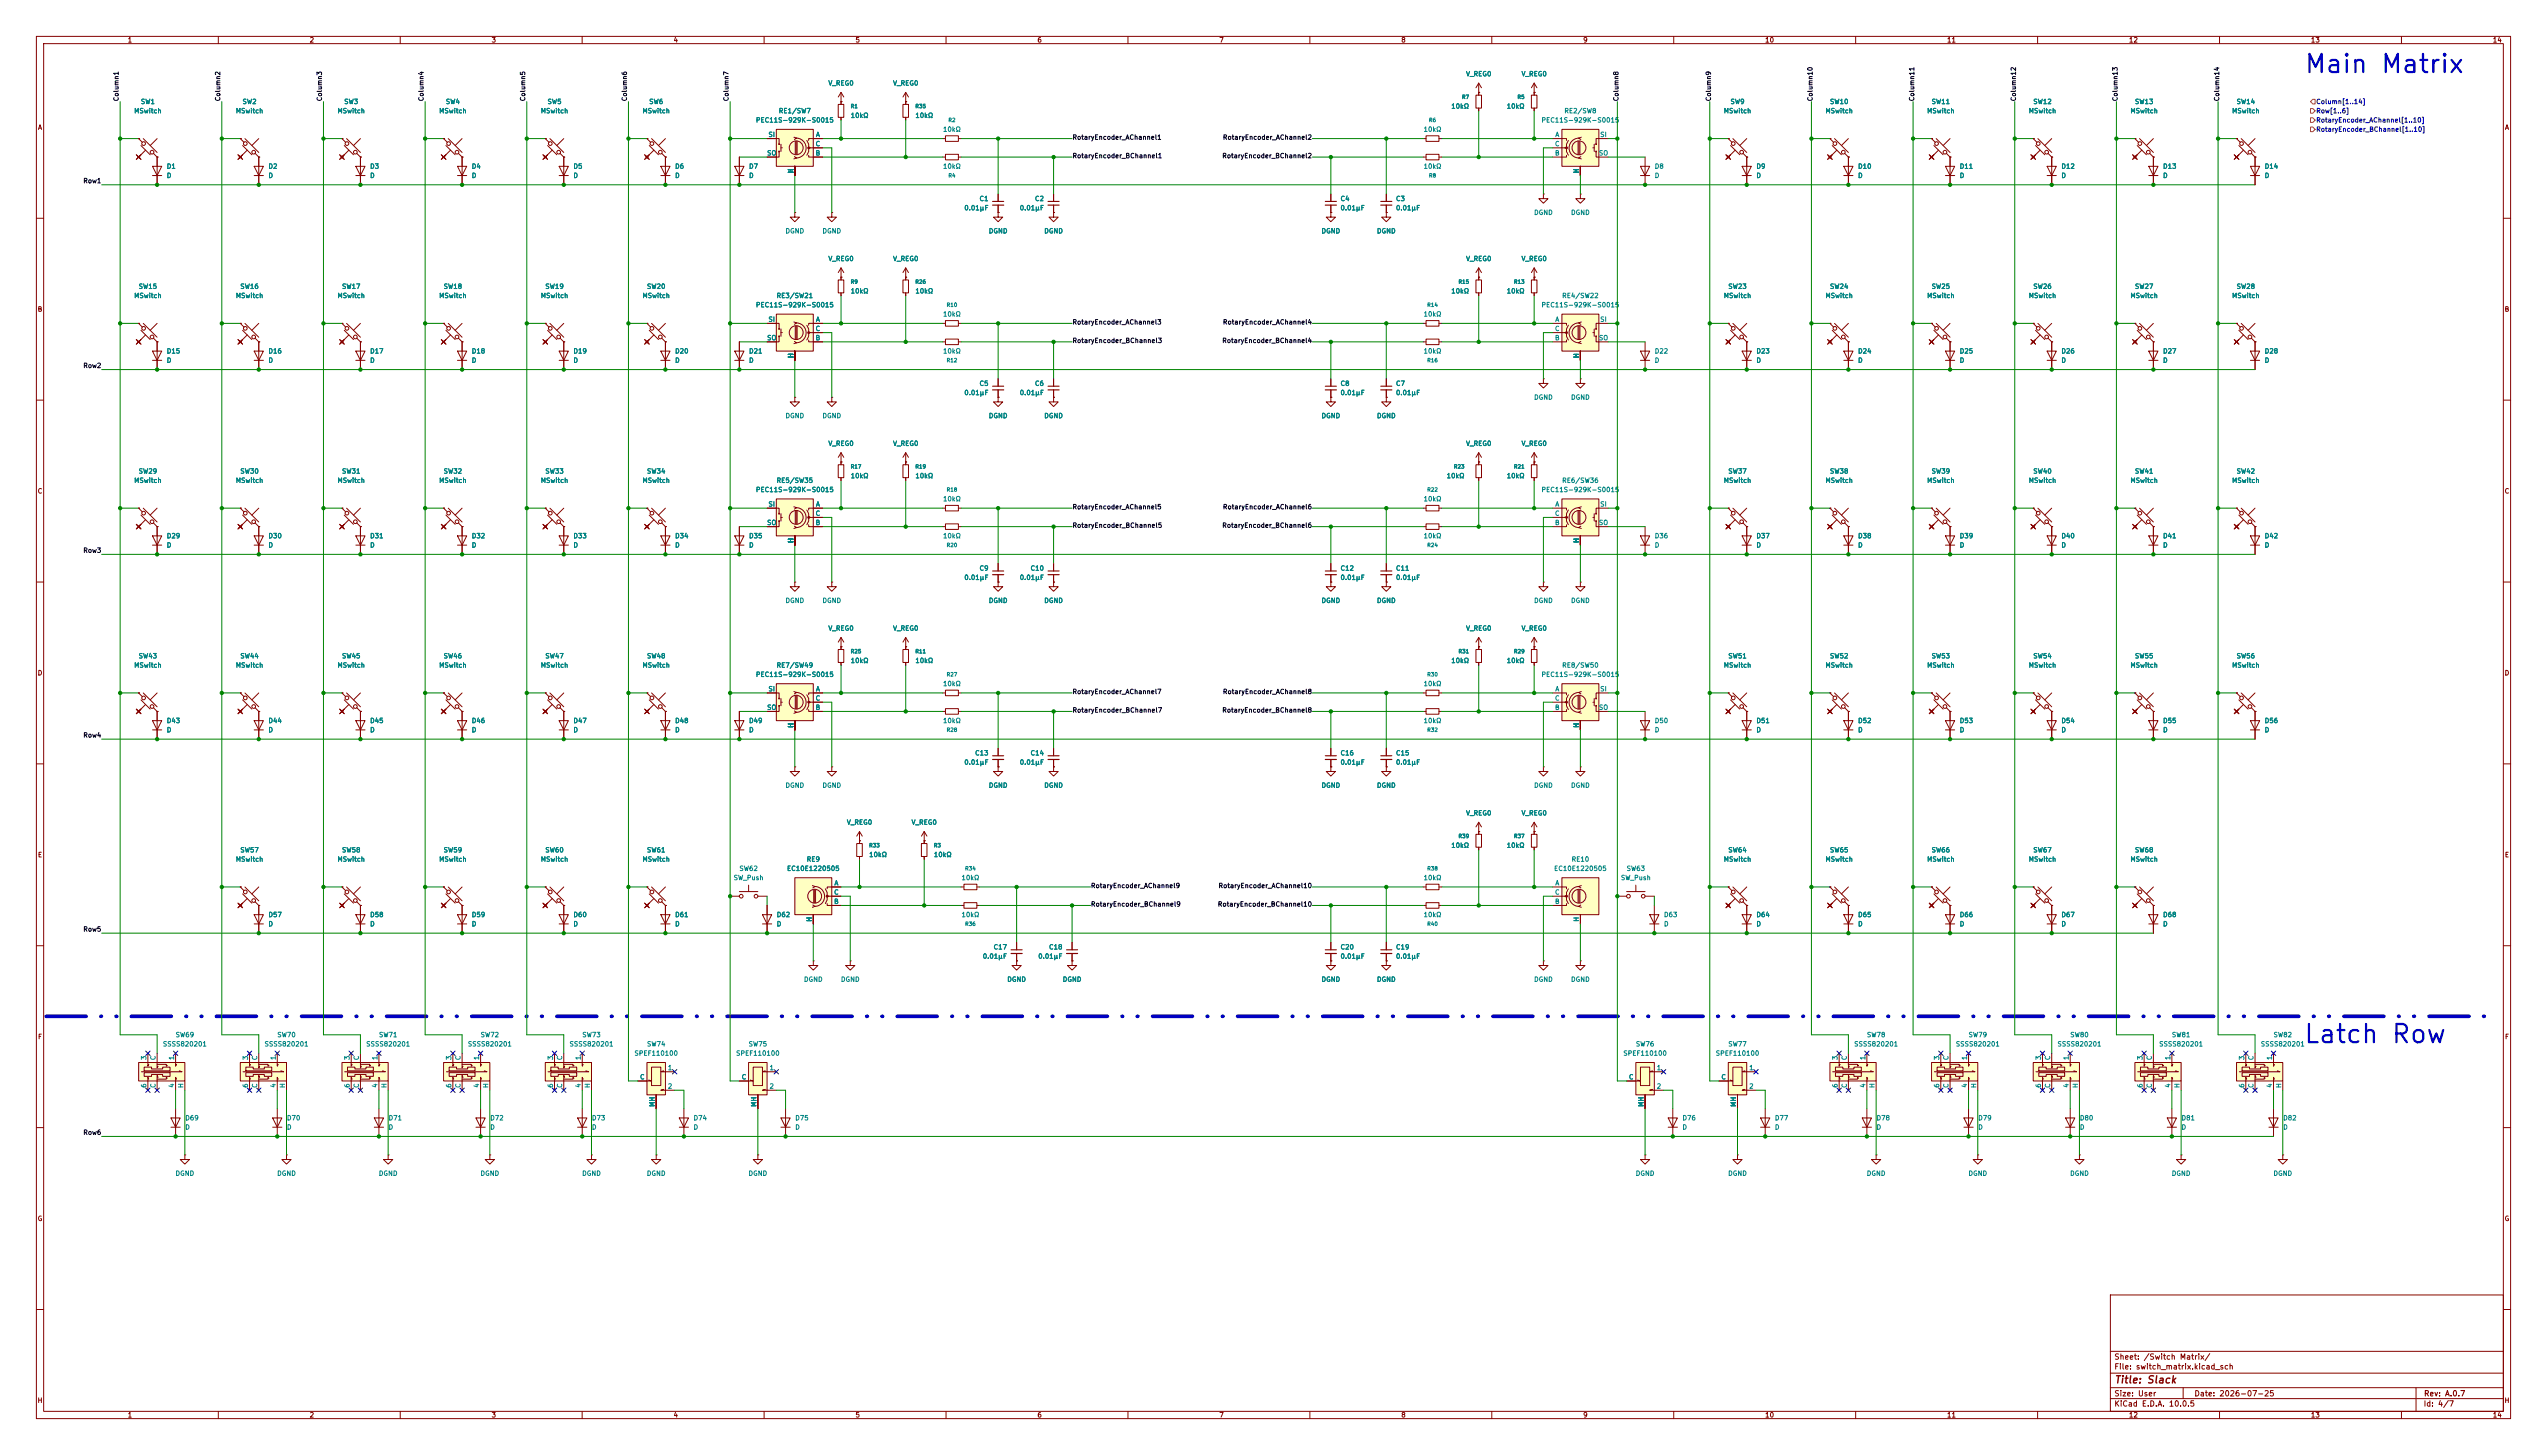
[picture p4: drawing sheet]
<svg xmlns="http://www.w3.org/2000/svg" width="700mm" height="400mm" viewBox="0 0 700 400" stroke-linecap="round" stroke-linejoin="round" font-family="sans-serif">
<defs><g id="words">
<g font-size="5" fill="#0000c2">
<text x="633" y="21.3">Main Matrix</text>
<text x="632.9" y="288">Latch Row</text>
</g>
<text font-size="2" fill="#840000" x="581" y="380.8">Title: Slack</text>
<g font-size="1.5" fill="#840000">
<text x="581" y="376.8">File: switch_matrix.kicad_sch</text>
<text x="581" y="374.1">Sheet: /Switch Matrix/</text>
<text x="581" y="387">KiCad E.D.A. 10.0.5</text>
<text x="581" y="384.2">Size: User</text>
<text x="603" y="384.2">Date: 2026-07-25</text>
<text x="666" y="387">Id: 4/7</text>
<text x="666" y="384.2">Rev: A.0.7</text>
</g>
<g font-size="1.3" fill="#840000">
<text x="35" y="12">1</text>
<text x="85" y="12">2</text>
<text x="135" y="12">3</text>
<text x="185" y="12">4</text>
<text x="235" y="12">5</text>
<text x="285" y="12">6</text>
<text x="335" y="12">7</text>
<text x="385" y="12">8</text>
<text x="435" y="12">9</text>
<text x="485" y="12">10</text>
<text x="535" y="12">11</text>
<text x="585" y="12">12</text>
<text x="635" y="12">13</text>
<text x="685" y="12">14</text>
<text x="10.3" y="36">A</text>
<text x="688.3" y="36">A</text>
<text x="10.2" y="86">B</text>
<text x="688.2" y="86">B</text>
<text x="10.2" y="136">C</text>
<text x="688.2" y="136">C</text>
<text x="10.2" y="186">D</text>
<text x="688.2" y="186">D</text>
<text x="10.3" y="236">E</text>
<text x="688.3" y="236">E</text>
<text x="10.3" y="286">F</text>
<text x="688.3" y="286">F</text>
<text x="10.2" y="336">G</text>
<text x="688.2" y="336">G</text>
<text x="10.2" y="386">H</text>
<text x="35" y="390">1</text>
<text x="85" y="390">2</text>
<text x="135" y="390">3</text>
<text x="185" y="390">4</text>
<text x="235" y="390">5</text>
<text x="285" y="390">6</text>
<text x="335" y="390">7</text>
<text x="385" y="390">8</text>
<text x="435" y="390">9</text>
<text x="485" y="390">10</text>
<text x="535" y="390">11</text>
<text x="585" y="390">12</text>
<text x="635" y="390">13</text>
<text x="685" y="390">14</text>
<text x="688.2" y="386">H</text>
</g>
<g font-size="1.3" fill="#008484">
<text x="227.5" y="23.8">V_REG0</text>
<text x="245.3" y="23.8">V_REG0</text>
<text x="402.8" y="21.3">V_REG0</text>
<text x="418" y="21.3">V_REG0</text>
<text x="38.6" y="28.9">SW1</text>
<text x="66.5" y="28.9">SW2</text>
<text x="94.5" y="28.9">SW3</text>
<text x="122.4" y="28.9">SW4</text>
<text x="150.3" y="28.9">SW5</text>
<text x="178.3" y="28.9">SW6</text>
<text x="475.5" y="28.9">SW9</text>
<text x="502.8" y="28.9">SW10</text>
<text x="530.7" y="28.9">SW11</text>
<text x="558.7" y="28.9">SW12</text>
<text x="586.6" y="28.9">SW13</text>
<text x="614.6" y="28.9">SW14</text>
<text x="36.7" y="31.4">MSwitch</text>
<text x="64.7" y="31.4">MSwitch</text>
<text x="92.6" y="31.4">MSwitch</text>
<text x="120.6" y="31.4">MSwitch</text>
<text x="148.5" y="31.4">MSwitch</text>
<text x="176.4" y="31.4">MSwitch</text>
<text x="207.6" y="34">PEC11S-929K-S0015</text>
<text x="213.9" y="31.4">RE1/SW7</text>
<text x="233.7" y="32.7">10kΩ</text>
<text x="251.4" y="32.7">10kΩ</text>
<text x="398.7" y="30.2">10kΩ</text>
<text x="414" y="30.2">10kΩ</text>
<text x="423.5" y="34">PEC11S-929K-S0015</text>
<text x="429.8" y="31.4">RE2/SW8</text>
<text x="473.6" y="31.4">MSwitch</text>
<text x="501.6" y="31.4">MSwitch</text>
<text x="529.5" y="31.4">MSwitch</text>
<text x="557.4" y="31.4">MSwitch</text>
<text x="585.4" y="31.4">MSwitch</text>
<text x="613.3" y="31.4">MSwitch</text>
<text x="211.1" y="38">SI</text>
<text x="224" y="40.5">C</text>
<text x="224.1" y="38">A</text>
<text x="259" y="36.5">10kΩ</text>
<text x="391.1" y="36.5">10kΩ</text>
<text x="427.2" y="40.5">C</text>
<text x="427.3" y="38">A</text>
<text x="439.7" y="38">SI</text>
<text x="45.7" y="46.7">D1</text>
<text x="73.6" y="46.7">D2</text>
<text x="101.6" y="46.7">D3</text>
<text x="129.5" y="46.7">D4</text>
<text x="157.5" y="46.7">D5</text>
<text x="185.4" y="46.7">D6</text>
<text x="205.7" y="46.7">D7</text>
<text x="210.7" y="43">SO</text>
<text x="218.3" y="47.8" transform="rotate(-90 218.3 47.8)">H</text>
<text x="224" y="43">B</text>
<text x="259" y="46.7">10kΩ</text>
<text x="391.1" y="46.7">10kΩ</text>
<text x="427.2" y="43">B</text>
<text x="434.2" y="47.8" transform="rotate(-90 434.2 47.8)">H</text>
<text x="439.3" y="43">SO</text>
<text x="454.6" y="46.7">D8</text>
<text x="482.6" y="46.7">D9</text>
<text x="510.5" y="46.7">D10</text>
<text x="538.5" y="46.7">D11</text>
<text x="566.4" y="46.7">D12</text>
<text x="594.3" y="46.7">D13</text>
<text x="622.3" y="46.7">D14</text>
<text x="45.7" y="49.2">D</text>
<text x="73.6" y="49.2">D</text>
<text x="101.6" y="49.2">D</text>
<text x="129.5" y="49.2">D</text>
<text x="157.5" y="49.2">D</text>
<text x="185.4" y="49.2">D</text>
<text x="205.7" y="49.2">D</text>
<text x="454.6" y="49.2">D</text>
<text x="482.6" y="49.2">D</text>
<text x="510.5" y="49.2">D</text>
<text x="538.5" y="49.2">D</text>
<text x="566.4" y="49.2">D</text>
<text x="594.3" y="49.2">D</text>
<text x="622.3" y="49.2">D</text>
<text x="264.9" y="58.1">0.01μF</text>
<text x="269.1" y="55.6">C1</text>
<text x="280.1" y="58.1">0.01μF</text>
<text x="284.3" y="55.6">C2</text>
<text x="368.3" y="55.6">C4</text>
<text x="368.3" y="58.1">0.01μF</text>
<text x="383.5" y="55.6">C3</text>
<text x="383.5" y="58.1">0.01μF</text>
<text x="421.5" y="59.4">DGND</text>
<text x="431.6" y="59.4">DGND</text>
<text x="215.7" y="64.5">DGND</text>
<text x="225.9" y="64.5">DGND</text>
<text x="271.6" y="64.5">DGND</text>
<text x="286.9" y="64.5">DGND</text>
<text x="363.1" y="64.5">DGND</text>
<text x="378.3" y="64.5">DGND</text>
<text x="227.5" y="72.1">V_REG0</text>
<text x="245.3" y="72.1">V_REG0</text>
<text x="402.8" y="72.1">V_REG0</text>
<text x="418" y="72.1">V_REG0</text>
<text x="36.7" y="82.2">MSwitch</text>
<text x="38" y="79.7">SW15</text>
<text x="64.7" y="82.2">MSwitch</text>
<text x="65.9" y="79.7">SW16</text>
<text x="92.6" y="82.2">MSwitch</text>
<text x="93.9" y="79.7">SW17</text>
<text x="120.6" y="82.2">MSwitch</text>
<text x="121.8" y="79.7">SW18</text>
<text x="148.5" y="82.2">MSwitch</text>
<text x="149.7" y="79.7">SW19</text>
<text x="176.4" y="82.2">MSwitch</text>
<text x="177.7" y="79.7">SW20</text>
<text x="213.3" y="82.2">RE3/SW21</text>
<text x="233.7" y="81">10kΩ</text>
<text x="251.4" y="81">10kΩ</text>
<text x="398.7" y="81">10kΩ</text>
<text x="414" y="81">10kΩ</text>
<text x="429.2" y="82.2">RE4/SW22</text>
<text x="473.6" y="82.2">MSwitch</text>
<text x="474.9" y="79.7">SW23</text>
<text x="501.6" y="82.2">MSwitch</text>
<text x="502.8" y="79.7">SW24</text>
<text x="529.5" y="82.2">MSwitch</text>
<text x="530.7" y="79.7">SW25</text>
<text x="557.4" y="82.2">MSwitch</text>
<text x="558.7" y="79.7">SW26</text>
<text x="585.4" y="82.2">MSwitch</text>
<text x="586.6" y="79.7">SW27</text>
<text x="613.3" y="82.2">MSwitch</text>
<text x="614.6" y="79.7">SW28</text>
<text x="207.6" y="84.8">PEC11S-929K-S0015</text>
<text x="211.1" y="88.8">SI</text>
<text x="224.1" y="88.8">A</text>
<text x="259" y="87.3">10kΩ</text>
<text x="391.1" y="87.3">10kΩ</text>
<text x="423.5" y="84.8">PEC11S-929K-S0015</text>
<text x="427.3" y="88.8">A</text>
<text x="439.7" y="88.8">SI</text>
<text x="210.7" y="93.8">SO</text>
<text x="224" y="93.8">B</text>
<text x="224" y="91.3">C</text>
<text x="427.2" y="93.8">B</text>
<text x="427.2" y="91.3">C</text>
<text x="439.3" y="93.8">SO</text>
<text x="45.7" y="97.5">D15</text>
<text x="45.7" y="100">D</text>
<text x="73.6" y="97.5">D16</text>
<text x="73.6" y="100">D</text>
<text x="101.6" y="97.5">D17</text>
<text x="101.6" y="100">D</text>
<text x="129.5" y="97.5">D18</text>
<text x="129.5" y="100">D</text>
<text x="157.5" y="97.5">D19</text>
<text x="157.5" y="100">D</text>
<text x="185.4" y="97.5">D20</text>
<text x="185.4" y="100">D</text>
<text x="205.7" y="97.5">D21</text>
<text x="205.7" y="100">D</text>
<text x="218.3" y="98.6" transform="rotate(-90 218.3 98.6)">H</text>
<text x="259" y="97.5">10kΩ</text>
<text x="391.1" y="97.5">10kΩ</text>
<text x="434.2" y="98.6" transform="rotate(-90 434.2 98.6)">H</text>
<text x="454.6" y="97.5">D22</text>
<text x="454.6" y="100">D</text>
<text x="482.6" y="97.5">D23</text>
<text x="482.6" y="100">D</text>
<text x="510.5" y="97.5">D24</text>
<text x="510.5" y="100">D</text>
<text x="538.5" y="97.5">D25</text>
<text x="538.5" y="100">D</text>
<text x="566.4" y="97.5">D26</text>
<text x="566.4" y="100">D</text>
<text x="594.3" y="97.5">D27</text>
<text x="594.3" y="100">D</text>
<text x="622.3" y="97.5">D28</text>
<text x="622.3" y="100">D</text>
<text x="269.1" y="106.4">C5</text>
<text x="284.3" y="106.4">C6</text>
<text x="368.3" y="106.4">C8</text>
<text x="383.5" y="106.4">C7</text>
<text x="264.9" y="108.9">0.01μF</text>
<text x="280.1" y="108.9">0.01μF</text>
<text x="368.3" y="108.9">0.01μF</text>
<text x="383.5" y="108.9">0.01μF</text>
<text x="421.5" y="110.2">DGND</text>
<text x="431.6" y="110.2">DGND</text>
<text x="215.7" y="115.3">DGND</text>
<text x="225.9" y="115.3">DGND</text>
<text x="271.6" y="115.3">DGND</text>
<text x="286.9" y="115.3">DGND</text>
<text x="363.1" y="115.3">DGND</text>
<text x="378.3" y="115.3">DGND</text>
<text x="227.5" y="122.9">V_REG0</text>
<text x="245.3" y="122.9">V_REG0</text>
<text x="402.8" y="122.9">V_REG0</text>
<text x="418" y="122.9">V_REG0</text>
<text x="38" y="130.5">SW29</text>
<text x="65.9" y="130.5">SW30</text>
<text x="93.9" y="130.5">SW31</text>
<text x="121.8" y="130.5">SW32</text>
<text x="149.7" y="130.5">SW33</text>
<text x="177.7" y="130.5">SW34</text>
<text x="233.7" y="131.8">10kΩ</text>
<text x="251.4" y="131.8">10kΩ</text>
<text x="397.5" y="131.8">10kΩ</text>
<text x="414" y="131.8">10kΩ</text>
<text x="474.9" y="130.5">SW37</text>
<text x="502.8" y="130.5">SW38</text>
<text x="530.7" y="130.5">SW39</text>
<text x="558.7" y="130.5">SW40</text>
<text x="586.6" y="130.5">SW41</text>
<text x="614.6" y="130.5">SW42</text>
<text x="36.7" y="133">MSwitch</text>
<text x="64.7" y="133">MSwitch</text>
<text x="92.6" y="133">MSwitch</text>
<text x="120.6" y="133">MSwitch</text>
<text x="148.5" y="133">MSwitch</text>
<text x="176.4" y="133">MSwitch</text>
<text x="207.6" y="135.6">PEC11S-929K-S0015</text>
<text x="213.3" y="133">RE5/SW35</text>
<text x="423.5" y="135.6">PEC11S-929K-S0015</text>
<text x="429.2" y="133">RE6/SW36</text>
<text x="473.6" y="133">MSwitch</text>
<text x="501.6" y="133">MSwitch</text>
<text x="529.5" y="133">MSwitch</text>
<text x="557.4" y="133">MSwitch</text>
<text x="585.4" y="133">MSwitch</text>
<text x="613.3" y="133">MSwitch</text>
<text x="211.1" y="139.6">SI</text>
<text x="224" y="142.1">C</text>
<text x="224.1" y="139.6">A</text>
<text x="259" y="138.1">10kΩ</text>
<text x="391.1" y="138.1">10kΩ</text>
<text x="427.2" y="142.1">C</text>
<text x="427.3" y="139.6">A</text>
<text x="439.7" y="139.6">SI</text>
<text x="45.7" y="148.3">D29</text>
<text x="73.6" y="148.3">D30</text>
<text x="101.6" y="148.3">D31</text>
<text x="129.5" y="148.3">D32</text>
<text x="157.5" y="148.3">D33</text>
<text x="185.4" y="148.3">D34</text>
<text x="205.7" y="148.3">D35</text>
<text x="210.7" y="144.6">SO</text>
<text x="218.3" y="149.4" transform="rotate(-90 218.3 149.4)">H</text>
<text x="224" y="144.6">B</text>
<text x="259" y="148.3">10kΩ</text>
<text x="391.1" y="148.3">10kΩ</text>
<text x="427.2" y="144.6">B</text>
<text x="434.2" y="149.4" transform="rotate(-90 434.2 149.4)">H</text>
<text x="439.3" y="144.6">SO</text>
<text x="454.6" y="148.3">D36</text>
<text x="482.6" y="148.3">D37</text>
<text x="510.5" y="148.3">D38</text>
<text x="538.5" y="148.3">D39</text>
<text x="566.4" y="148.3">D40</text>
<text x="594.3" y="148.3">D41</text>
<text x="622.3" y="148.3">D42</text>
<text x="45.7" y="150.8">D</text>
<text x="73.6" y="150.8">D</text>
<text x="101.6" y="150.8">D</text>
<text x="129.5" y="150.8">D</text>
<text x="157.5" y="150.8">D</text>
<text x="185.4" y="150.8">D</text>
<text x="205.7" y="150.8">D</text>
<text x="454.6" y="150.8">D</text>
<text x="482.6" y="150.8">D</text>
<text x="510.5" y="150.8">D</text>
<text x="538.5" y="150.8">D</text>
<text x="566.4" y="150.8">D</text>
<text x="594.3" y="150.8">D</text>
<text x="622.3" y="150.8">D</text>
<text x="264.9" y="159.7">0.01μF</text>
<text x="269.1" y="157.2">C9</text>
<text x="280.1" y="159.7">0.01μF</text>
<text x="283.1" y="157.2">C10</text>
<text x="368.3" y="157.2">C12</text>
<text x="368.3" y="159.7">0.01μF</text>
<text x="383.5" y="157.2">C11</text>
<text x="383.5" y="159.7">0.01μF</text>
<text x="215.7" y="166.1">DGND</text>
<text x="225.9" y="166.1">DGND</text>
<text x="271.6" y="166.1">DGND</text>
<text x="286.9" y="166.1">DGND</text>
<text x="363.1" y="166.1">DGND</text>
<text x="378.3" y="166.1">DGND</text>
<text x="421.5" y="166.1">DGND</text>
<text x="431.6" y="166.1">DGND</text>
<text x="227.5" y="173.7">V_REG0</text>
<text x="245.3" y="173.7">V_REG0</text>
<text x="402.8" y="173.7">V_REG0</text>
<text x="418" y="173.7">V_REG0</text>
<text x="36.7" y="183.8">MSwitch</text>
<text x="38" y="181.3">SW43</text>
<text x="64.7" y="183.8">MSwitch</text>
<text x="65.9" y="181.3">SW44</text>
<text x="92.6" y="183.8">MSwitch</text>
<text x="93.9" y="181.3">SW45</text>
<text x="120.6" y="183.8">MSwitch</text>
<text x="121.8" y="181.3">SW46</text>
<text x="148.5" y="183.8">MSwitch</text>
<text x="149.7" y="181.3">SW47</text>
<text x="176.4" y="183.8">MSwitch</text>
<text x="177.7" y="181.3">SW48</text>
<text x="213.3" y="183.8">RE7/SW49</text>
<text x="233.7" y="182.6">10kΩ</text>
<text x="251.4" y="182.6">10kΩ</text>
<text x="398.7" y="182.6">10kΩ</text>
<text x="414" y="182.6">10kΩ</text>
<text x="429.2" y="183.8">RE8/SW50</text>
<text x="473.6" y="183.8">MSwitch</text>
<text x="474.9" y="181.3">SW51</text>
<text x="501.6" y="183.8">MSwitch</text>
<text x="502.8" y="181.3">SW52</text>
<text x="529.5" y="183.8">MSwitch</text>
<text x="530.7" y="181.3">SW53</text>
<text x="557.4" y="183.8">MSwitch</text>
<text x="558.7" y="181.3">SW54</text>
<text x="585.4" y="183.8">MSwitch</text>
<text x="586.6" y="181.3">SW55</text>
<text x="613.3" y="183.8">MSwitch</text>
<text x="614.6" y="181.3">SW56</text>
<text x="207.6" y="186.4">PEC11S-929K-S0015</text>
<text x="211.1" y="190.4">SI</text>
<text x="224.1" y="190.4">A</text>
<text x="259" y="188.9">10kΩ</text>
<text x="391.1" y="188.9">10kΩ</text>
<text x="423.5" y="186.4">PEC11S-929K-S0015</text>
<text x="427.3" y="190.4">A</text>
<text x="439.7" y="190.4">SI</text>
<text x="210.7" y="195.4">SO</text>
<text x="224" y="195.4">B</text>
<text x="224" y="192.9">C</text>
<text x="427.2" y="195.4">B</text>
<text x="427.2" y="192.9">C</text>
<text x="439.3" y="195.4">SO</text>
<text x="45.7" y="199.1">D43</text>
<text x="45.7" y="201.6">D</text>
<text x="73.6" y="199.1">D44</text>
<text x="73.6" y="201.6">D</text>
<text x="101.6" y="199.1">D45</text>
<text x="101.6" y="201.6">D</text>
<text x="129.5" y="199.1">D46</text>
<text x="129.5" y="201.6">D</text>
<text x="157.5" y="199.1">D47</text>
<text x="157.5" y="201.6">D</text>
<text x="185.4" y="199.1">D48</text>
<text x="185.4" y="201.6">D</text>
<text x="205.7" y="199.1">D49</text>
<text x="205.7" y="201.6">D</text>
<text x="218.3" y="200.2" transform="rotate(-90 218.3 200.2)">H</text>
<text x="259" y="199.1">10kΩ</text>
<text x="391.1" y="199.1">10kΩ</text>
<text x="434.2" y="200.2" transform="rotate(-90 434.2 200.2)">H</text>
<text x="454.6" y="199.1">D50</text>
<text x="454.6" y="201.6">D</text>
<text x="482.6" y="199.1">D51</text>
<text x="482.6" y="201.6">D</text>
<text x="510.5" y="199.1">D52</text>
<text x="510.5" y="201.6">D</text>
<text x="538.5" y="199.1">D53</text>
<text x="538.5" y="201.6">D</text>
<text x="566.4" y="199.1">D54</text>
<text x="566.4" y="201.6">D</text>
<text x="594.3" y="199.1">D55</text>
<text x="594.3" y="201.6">D</text>
<text x="622.3" y="199.1">D56</text>
<text x="622.3" y="201.6">D</text>
<text x="267.9" y="208">C13</text>
<text x="283.1" y="208">C14</text>
<text x="368.3" y="208">C16</text>
<text x="383.5" y="208">C15</text>
<text x="264.9" y="210.5">0.01μF</text>
<text x="280.1" y="210.5">0.01μF</text>
<text x="368.3" y="210.5">0.01μF</text>
<text x="383.5" y="210.5">0.01μF</text>
<text x="215.7" y="216.9">DGND</text>
<text x="225.9" y="216.9">DGND</text>
<text x="271.6" y="216.9">DGND</text>
<text x="286.9" y="216.9">DGND</text>
<text x="363.1" y="216.9">DGND</text>
<text x="378.3" y="216.9">DGND</text>
<text x="421.5" y="216.9">DGND</text>
<text x="431.6" y="216.9">DGND</text>
<text x="232.6" y="227">V_REG0</text>
<text x="250.4" y="227">V_REG0</text>
<text x="402.8" y="224.5">V_REG0</text>
<text x="418" y="224.5">V_REG0</text>
<text x="398.7" y="233.4">10kΩ</text>
<text x="414" y="233.4">10kΩ</text>
<text x="64.7" y="237.2">MSwitch</text>
<text x="65.9" y="234.6">SW57</text>
<text x="92.6" y="237.2">MSwitch</text>
<text x="93.9" y="234.6">SW58</text>
<text x="120.6" y="237.2">MSwitch</text>
<text x="121.8" y="234.6">SW59</text>
<text x="148.5" y="237.2">MSwitch</text>
<text x="149.7" y="234.6">SW60</text>
<text x="176.4" y="237.2">MSwitch</text>
<text x="177.7" y="234.6">SW61</text>
<text x="203.1" y="239.7">SW62</text>
<text x="216.2" y="239.7">EC10E1220505</text>
<text x="221.6" y="237.2">RE9</text>
<text x="238.7" y="235.9">10kΩ</text>
<text x="256.5" y="235.9">10kΩ</text>
<text x="427" y="239.7">EC10E1220505</text>
<text x="431.8" y="237.2">RE10</text>
<text x="446.9" y="239.7">SW63</text>
<text x="473.6" y="237.2">MSwitch</text>
<text x="474.9" y="234.6">SW64</text>
<text x="501.6" y="237.2">MSwitch</text>
<text x="502.8" y="234.6">SW65</text>
<text x="529.5" y="237.2">MSwitch</text>
<text x="530.7" y="234.6">SW66</text>
<text x="557.4" y="237.2">MSwitch</text>
<text x="558.7" y="234.6">SW67</text>
<text x="585.4" y="237.2">MSwitch</text>
<text x="586.6" y="234.6">SW68</text>
<text x="201.5" y="242.3">SW_Push</text>
<text x="229.2" y="243.7">A</text>
<text x="264.1" y="242.3">10kΩ</text>
<text x="391.1" y="242.3">10kΩ</text>
<text x="427.3" y="243.7">A</text>
<text x="445.3" y="242.3">SW_Push</text>
<text x="229.1" y="248.8">B</text>
<text x="229.1" y="246.2">C</text>
<text x="427.2" y="248.8">B</text>
<text x="427.2" y="246.2">C</text>
<text x="73.6" y="252.4">D57</text>
<text x="73.6" y="255">D</text>
<text x="101.6" y="252.4">D58</text>
<text x="101.6" y="255">D</text>
<text x="129.5" y="252.4">D59</text>
<text x="129.5" y="255">D</text>
<text x="157.5" y="252.4">D60</text>
<text x="157.5" y="255">D</text>
<text x="185.4" y="252.4">D61</text>
<text x="185.4" y="255">D</text>
<text x="213.3" y="252.4">D62</text>
<text x="213.3" y="255">D</text>
<text x="223.4" y="253.5" transform="rotate(-90 223.4 253.5)">H</text>
<text x="264.1" y="252.4">10kΩ</text>
<text x="391.1" y="252.4">10kΩ</text>
<text x="434.2" y="253.5" transform="rotate(-90 434.2 253.5)">H</text>
<text x="457.2" y="252.4">D63</text>
<text x="457.2" y="255">D</text>
<text x="482.6" y="252.4">D64</text>
<text x="482.6" y="255">D</text>
<text x="510.5" y="252.4">D65</text>
<text x="510.5" y="255">D</text>
<text x="538.5" y="252.4">D66</text>
<text x="538.5" y="255">D</text>
<text x="566.4" y="252.4">D67</text>
<text x="566.4" y="255">D</text>
<text x="594.3" y="252.4">D68</text>
<text x="594.3" y="255">D</text>
<text x="270" y="263.9">0.01μF</text>
<text x="272.9" y="261.3">C17</text>
<text x="285.2" y="263.9">0.01μF</text>
<text x="288.2" y="261.3">C18</text>
<text x="368.3" y="261.3">C20</text>
<text x="368.3" y="263.9">0.01μF</text>
<text x="383.5" y="261.3">C19</text>
<text x="383.5" y="263.9">0.01μF</text>
<text x="220.8" y="270.2">DGND</text>
<text x="231" y="270.2">DGND</text>
<text x="276.7" y="270.2">DGND</text>
<text x="291.9" y="270.2">DGND</text>
<text x="363.1" y="270.2">DGND</text>
<text x="378.3" y="270.2">DGND</text>
<text x="421.5" y="270.2">DGND</text>
<text x="431.6" y="270.2">DGND</text>
<text x="44.6" y="288">SSSS820201</text>
<text x="48.1" y="285.4">SW69</text>
<text x="72.6" y="288">SSSS820201</text>
<text x="76.1" y="285.4">SW70</text>
<text x="100.5" y="288">SSSS820201</text>
<text x="104" y="285.4">SW71</text>
<text x="128.4" y="288">SSSS820201</text>
<text x="132" y="285.4">SW72</text>
<text x="156.4" y="288">SSSS820201</text>
<text x="159.9" y="285.4">SW73</text>
<text x="177.7" y="288">SW74</text>
<text x="205.6" y="288">SW75</text>
<text x="449.5" y="288">SW76</text>
<text x="474.9" y="288">SW77</text>
<text x="509.4" y="288">SSSS820201</text>
<text x="513" y="285.4">SW78</text>
<text x="537.4" y="288">SSSS820201</text>
<text x="540.9" y="285.4">SW79</text>
<text x="565.3" y="288">SSSS820201</text>
<text x="568.8" y="285.4">SW80</text>
<text x="593.3" y="288">SSSS820201</text>
<text x="596.8" y="285.4">SW81</text>
<text x="621.2" y="288">SSSS820201</text>
<text x="624.7" y="285.4">SW82</text>
<text x="40.5" y="291.6" transform="rotate(-90 40.5 291.6)">3</text>
<text x="43" y="291.6" transform="rotate(-90 43 291.6)">C</text>
<text x="48.1" y="291.6" transform="rotate(-90 48.1 291.6)">1</text>
<text x="68.4" y="291.6" transform="rotate(-90 68.4 291.6)">3</text>
<text x="71" y="291.6" transform="rotate(-90 71 291.6)">C</text>
<text x="76.1" y="291.6" transform="rotate(-90 76.1 291.6)">1</text>
<text x="96.4" y="291.6" transform="rotate(-90 96.4 291.6)">3</text>
<text x="98.9" y="291.6" transform="rotate(-90 98.9 291.6)">C</text>
<text x="104" y="291.6" transform="rotate(-90 104 291.6)">1</text>
<text x="124.3" y="291.6" transform="rotate(-90 124.3 291.6)">3</text>
<text x="126.9" y="291.6" transform="rotate(-90 126.9 291.6)">C</text>
<text x="131.9" y="291.6" transform="rotate(-90 131.9 291.6)">1</text>
<text x="152.3" y="291.6" transform="rotate(-90 152.3 291.6)">3</text>
<text x="154.8" y="291.6" transform="rotate(-90 154.8 291.6)">C</text>
<text x="159.9" y="291.6" transform="rotate(-90 159.9 291.6)">1</text>
<text x="174.2" y="290.5">SPEF110100</text>
<text x="202.2" y="290.5">SPEF110100</text>
<text x="446" y="290.5">SPEF110100</text>
<text x="471.4" y="290.5">SPEF110100</text>
<text x="505.3" y="291.6" transform="rotate(-90 505.3 291.6)">3</text>
<text x="507.9" y="291.6" transform="rotate(-90 507.9 291.6)">C</text>
<text x="512.9" y="291.6" transform="rotate(-90 512.9 291.6)">1</text>
<text x="533.3" y="291.6" transform="rotate(-90 533.3 291.6)">3</text>
<text x="535.8" y="291.6" transform="rotate(-90 535.8 291.6)">C</text>
<text x="540.9" y="291.6" transform="rotate(-90 540.9 291.6)">1</text>
<text x="561.2" y="291.6" transform="rotate(-90 561.2 291.6)">3</text>
<text x="563.7" y="291.6" transform="rotate(-90 563.7 291.6)">C</text>
<text x="568.8" y="291.6" transform="rotate(-90 568.8 291.6)">1</text>
<text x="589.1" y="291.6" transform="rotate(-90 589.1 291.6)">3</text>
<text x="591.7" y="291.6" transform="rotate(-90 591.7 291.6)">C</text>
<text x="596.8" y="291.6" transform="rotate(-90 596.8 291.6)">1</text>
<text x="617.1" y="291.6" transform="rotate(-90 617.1 291.6)">3</text>
<text x="619.6" y="291.6" transform="rotate(-90 619.6 291.6)">C</text>
<text x="624.7" y="291.6" transform="rotate(-90 624.7 291.6)">1</text>
<text x="40.5" y="299.2" transform="rotate(-90 40.5 299.2)">6</text>
<text x="43" y="299.2" transform="rotate(-90 43 299.2)">C</text>
<text x="48.1" y="299.2" transform="rotate(-90 48.1 299.2)">4</text>
<text x="50.7" y="299.2" transform="rotate(-90 50.7 299.2)">H</text>
<text x="68.4" y="299.2" transform="rotate(-90 68.4 299.2)">6</text>
<text x="71" y="299.2" transform="rotate(-90 71 299.2)">C</text>
<text x="76.1" y="299.2" transform="rotate(-90 76.1 299.2)">4</text>
<text x="78.6" y="299.2" transform="rotate(-90 78.6 299.2)">H</text>
<text x="96.4" y="299.2" transform="rotate(-90 96.4 299.2)">6</text>
<text x="98.9" y="299.2" transform="rotate(-90 98.9 299.2)">C</text>
<text x="104" y="299.2" transform="rotate(-90 104 299.2)">4</text>
<text x="106.5" y="299.2" transform="rotate(-90 106.5 299.2)">H</text>
<text x="124.3" y="299.2" transform="rotate(-90 124.3 299.2)">6</text>
<text x="126.9" y="299.2" transform="rotate(-90 126.9 299.2)">C</text>
<text x="131.9" y="299.2" transform="rotate(-90 131.9 299.2)">4</text>
<text x="134.5" y="299.2" transform="rotate(-90 134.5 299.2)">H</text>
<text x="152.3" y="299.2" transform="rotate(-90 152.3 299.2)">6</text>
<text x="154.8" y="299.2" transform="rotate(-90 154.8 299.2)">C</text>
<text x="159.9" y="299.2" transform="rotate(-90 159.9 299.2)">4</text>
<text x="162.4" y="299.2" transform="rotate(-90 162.4 299.2)">H</text>
<text x="175.8" y="297">C</text>
<text x="183.4" y="294.5">1</text>
<text x="183.4" y="299.6">2</text>
<text x="203.7" y="297">C</text>
<text x="211.4" y="294.5">1</text>
<text x="211.4" y="299.6">2</text>
<text x="447.5" y="297">C</text>
<text x="455.2" y="294.5">1</text>
<text x="455.2" y="299.6">2</text>
<text x="472.9" y="297">C</text>
<text x="480.6" y="294.5">1</text>
<text x="480.6" y="299.6">2</text>
<text x="505.3" y="299.2" transform="rotate(-90 505.3 299.2)">6</text>
<text x="507.9" y="299.2" transform="rotate(-90 507.9 299.2)">C</text>
<text x="512.9" y="299.2" transform="rotate(-90 512.9 299.2)">4</text>
<text x="515.5" y="299.2" transform="rotate(-90 515.5 299.2)">H</text>
<text x="533.3" y="299.2" transform="rotate(-90 533.3 299.2)">6</text>
<text x="535.8" y="299.2" transform="rotate(-90 535.8 299.2)">C</text>
<text x="540.9" y="299.2" transform="rotate(-90 540.9 299.2)">4</text>
<text x="543.4" y="299.2" transform="rotate(-90 543.4 299.2)">H</text>
<text x="561.2" y="299.2" transform="rotate(-90 561.2 299.2)">6</text>
<text x="563.7" y="299.2" transform="rotate(-90 563.7 299.2)">C</text>
<text x="568.8" y="299.2" transform="rotate(-90 568.8 299.2)">4</text>
<text x="571.4" y="299.2" transform="rotate(-90 571.4 299.2)">H</text>
<text x="589.1" y="299.2" transform="rotate(-90 589.1 299.2)">6</text>
<text x="591.7" y="299.2" transform="rotate(-90 591.7 299.2)">C</text>
<text x="596.8" y="299.2" transform="rotate(-90 596.8 299.2)">4</text>
<text x="599.3" y="299.2" transform="rotate(-90 599.3 299.2)">H</text>
<text x="617.1" y="299.2" transform="rotate(-90 617.1 299.2)">6</text>
<text x="619.6" y="299.2" transform="rotate(-90 619.6 299.2)">C</text>
<text x="624.7" y="299.2" transform="rotate(-90 624.7 299.2)">4</text>
<text x="627.2" y="299.2" transform="rotate(-90 627.2 299.2)">H</text>
<text x="180.2" y="304.4" transform="rotate(-90 180.2 304.4)">MH</text>
<text x="208.1" y="304.4" transform="rotate(-90 208.1 304.4)">MH</text>
<text x="452" y="304.4" transform="rotate(-90 452 304.4)">MH</text>
<text x="477.4" y="304.4" transform="rotate(-90 477.4 304.4)">MH</text>
<text x="50.8" y="308.3">D69</text>
<text x="50.8" y="310.8">D</text>
<text x="78.7" y="308.3">D70</text>
<text x="78.7" y="310.8">D</text>
<text x="106.7" y="308.3">D71</text>
<text x="106.7" y="310.8">D</text>
<text x="134.6" y="308.3">D72</text>
<text x="134.6" y="310.8">D</text>
<text x="162.5" y="308.3">D73</text>
<text x="162.5" y="310.8">D</text>
<text x="190.5" y="308.3">D74</text>
<text x="190.5" y="310.8">D</text>
<text x="218.4" y="308.3">D75</text>
<text x="218.4" y="310.8">D</text>
<text x="462.3" y="308.3">D76</text>
<text x="462.3" y="310.8">D</text>
<text x="487.7" y="308.3">D77</text>
<text x="487.7" y="310.8">D</text>
<text x="515.6" y="308.3">D78</text>
<text x="515.6" y="310.8">D</text>
<text x="543.5" y="308.3">D79</text>
<text x="543.5" y="310.8">D</text>
<text x="571.5" y="308.3">D80</text>
<text x="571.5" y="310.8">D</text>
<text x="599.4" y="308.3">D81</text>
<text x="599.4" y="310.8">D</text>
<text x="627.4" y="308.3">D82</text>
<text x="627.4" y="310.8">D</text>
<text x="48.1" y="323.5">DGND</text>
<text x="76" y="323.5">DGND</text>
<text x="104" y="323.5">DGND</text>
<text x="131.9" y="323.5">DGND</text>
<text x="159.9" y="323.5">DGND</text>
<text x="177.6" y="323.5">DGND</text>
<text x="205.6" y="323.5">DGND</text>
<text x="449.4" y="323.5">DGND</text>
<text x="474.8" y="323.5">DGND</text>
<text x="512.9" y="323.5">DGND</text>
<text x="540.9" y="323.5">DGND</text>
<text x="568.8" y="323.5">DGND</text>
<text x="596.7" y="323.5">DGND</text>
<text x="624.7" y="323.5">DGND</text>
</g>
<g font-size="1.3">
<text x="32.9" y="28" transform="rotate(-90 32.9 28)">Column1</text>
<text x="60.8" y="28" transform="rotate(-90 60.8 28)">Column2</text>
<text x="88.8" y="28" transform="rotate(-90 88.8 28)">Column3</text>
<text x="116.7" y="28" transform="rotate(-90 116.7 28)">Column4</text>
<text x="144.7" y="28" transform="rotate(-90 144.7 28)">Column5</text>
<text x="172.6" y="28" transform="rotate(-90 172.6 28)">Column6</text>
<text x="200.5" y="28" transform="rotate(-90 200.5 28)">Column7</text>
<text x="445.1" y="28" transform="rotate(-90 445.1 28)">Column8</text>
<text x="470.5" y="28" transform="rotate(-90 470.5 28)">Column9</text>
<text x="498.5" y="28" transform="rotate(-90 498.5 28)">Column10</text>
<text x="526.4" y="28" transform="rotate(-90 526.4 28)">Column11</text>
<text x="554.3" y="28" transform="rotate(-90 554.3 28)">Column12</text>
<text x="582.3" y="28" transform="rotate(-90 582.3 28)">Column13</text>
<text x="610.2" y="28" transform="rotate(-90 610.2 28)">Column14</text>
<text x="294.6" y="38.7">RotaryEncoder_AChannel1</text>
<text x="336" y="38.7">RotaryEncoder_AChannel2</text>
<text x="294.6" y="43.8">RotaryEncoder_BChannel1</text>
<text x="335.8" y="43.8">RotaryEncoder_BChannel2</text>
<text x="22.8" y="50.7">Row1</text>
<text x="294.6" y="89.5">RotaryEncoder_AChannel3</text>
<text x="336" y="89.5">RotaryEncoder_AChannel4</text>
<text x="294.6" y="94.6">RotaryEncoder_BChannel3</text>
<text x="335.8" y="94.6">RotaryEncoder_BChannel4</text>
<text x="22.8" y="101.5">Row2</text>
<text x="294.6" y="140.3">RotaryEncoder_AChannel5</text>
<text x="336" y="140.3">RotaryEncoder_AChannel6</text>
<text x="294.6" y="145.4">RotaryEncoder_BChannel5</text>
<text x="335.8" y="145.4">RotaryEncoder_BChannel6</text>
<text x="22.8" y="152.3">Row3</text>
<text x="294.6" y="191.1">RotaryEncoder_AChannel7</text>
<text x="336" y="191.1">RotaryEncoder_AChannel8</text>
<text x="294.6" y="196.2">RotaryEncoder_BChannel7</text>
<text x="335.8" y="196.2">RotaryEncoder_BChannel8</text>
<text x="22.8" y="203.1">Row4</text>
<text x="299.7" y="244.5">RotaryEncoder_AChannel9</text>
<text x="334.8" y="244.5">RotaryEncoder_AChannel10</text>
<text x="299.7" y="249.5">RotaryEncoder_BChannel9</text>
<text x="334.6" y="249.5">RotaryEncoder_BChannel10</text>
<text x="22.8" y="256.4">Row5</text>
<text x="22.8" y="312.3">Row6</text>
</g>
<g font-size="1.3" fill="#000084">
<text x="636.4" y="28.9">Column[1..14]</text>
<text x="636.4" y="34">RotaryEncoder_AChannel[1..10]</text>
<text x="636.4" y="31.4">Row[1..6]</text>
<text x="636.4" y="36.5">RotaryEncoder_BChannel[1..10]</text>
</g>
<g font-size="1" fill="#008484">
<text x="233.7" y="30">R1</text>
<text x="251.4" y="30">R35</text>
<text x="401.7" y="27.4">R7</text>
<text x="416.9" y="27.4">R5</text>
<text x="260.5" y="33.8">R2</text>
<text x="392.6" y="33.8">R6</text>
<text x="260.5" y="49">R4</text>
<text x="392.6" y="49">R8</text>
<text x="233.7" y="78.2">R9</text>
<text x="251.4" y="78.2">R26</text>
<text x="400.7" y="78.2">R15</text>
<text x="416" y="78.2">R13</text>
<text x="260" y="84.6">R10</text>
<text x="392.1" y="84.6">R14</text>
<text x="260" y="99.8">R12</text>
<text x="392.1" y="99.8">R16</text>
<text x="233.7" y="129">R17</text>
<text x="251.4" y="129">R19</text>
<text x="399.4" y="129">R23</text>
<text x="416" y="129">R21</text>
<text x="260" y="135.4">R18</text>
<text x="392.1" y="135.4">R22</text>
<text x="260" y="150.6">R20</text>
<text x="392.1" y="150.6">R24</text>
<text x="233.7" y="179.8">R25</text>
<text x="251.4" y="179.8">R11</text>
<text x="400.7" y="179.8">R31</text>
<text x="416" y="179.8">R29</text>
<text x="260" y="186.2">R27</text>
<text x="392.1" y="186.2">R30</text>
<text x="260" y="201.4">R28</text>
<text x="392.1" y="201.4">R32</text>
<text x="238.7" y="233.2">R33</text>
<text x="256.5" y="233.2">R3</text>
<text x="400.7" y="230.6">R39</text>
<text x="416" y="230.6">R37</text>
<text x="265.1" y="239.5">R34</text>
<text x="392.1" y="239.5">R38</text>
<text x="265.1" y="254.8">R36</text>
<text x="392.1" y="254.8">R40</text>
</g>
</g></defs>
<g fill="none" stroke="#840000" stroke-width=".27">
<path d="M10 10h680v380h-680zM12 12h676v376h-676zM60 10v2M110 10v2M160 10v2M210 10v2M260 10v2M310 10v2M360 10v2M410 10v2M460 10v2M510 10v2"/>
<path d="M560 10v2M610 10v2M660 10v2M121.9 38.1l1 1M121.9 38.1h.1M123.2 38.1l3.8 3.8M127 38.1l-1.9 1.9M69.8 45.7h2.6l-1.3 2.6zM69.8 48.3h2.6M71.1 43.2v7.6M121.3 42.5l1.3 1.3M121.9 43.2h.1"/>
<path d="M122.6 40l2.5 2.5M123.8 41.3l-2.5 2.5M126 42.2l1 1M127 43.2h.1M181.6 45.7h2.5l-1.2 2.6zM181.6 48.3h2.5M182.9 43.2v7.6M10 60h2M230.4 77h1.5v3.5h-1.5zM231.1 76.2h.1M231.1 73.7v3.3M231.1 73.7l-.7 1.2"/>
<path d="M231.1 73.7l.8 1.2M248.2 77h1.5v3.5h-1.5zM248.9 76.2h.1M248.9 73.7v3.3M248.9 73.7l-.7 1.2M248.9 73.7l.8 1.2M688 60h2M97.8 96.5h2.5l-1.2 2.6zM97.8 99.1h2.5M99.1 94v7.6M121.3 93.3l1.3 1.3M121.9 88.9l1 1"/>
<path d="M121.9 88.9h.1M121.9 94h.1M122.6 90.8l2.5 2.5M123.2 88.9l3.8 3.8M123.8 92.1l-2.5 2.5M126 93l1 1M127 94h.1M127 88.9l-1.9 1.9M231.1 80.5v.8M248.9 80.5v.8M259.1 88.9h.7M259.1 94h.7"/>
<path d="M259.8 88.1h3.6v1.6h-3.6zM259.8 93.2h3.6v1.5h-3.6zM263.4 88.9h.8M263.4 94h.8M506.7 96.5h2.6l-1.3 2.6zM506.7 99.1h2.6M508 94v7.6M10 110h2M688 110h2M558.8 139.7l1 1M558.8 139.7h.1M560.1 139.7l3.8 3.8"/>
<path d="M563.9 139.7l-1.9 1.9M450.8 147.3h2.6l-1.3 2.6zM450.8 149.9h2.6M452.1 144.8v7.6M506.7 147.3h2.6l-1.3 2.6zM506.7 149.9h2.6M508 144.8v7.6M558.2 144.1l1.2 1.3M558.8 144.8h.1M559.4 141.6l2.6 2.5M560.7 142.9l-2.5 2.5M562.9 143.8l1 1"/>
<path d="M563.9 144.8h.1M10 160h2M688 160h2M478.8 198.1h2.5l-1.2 2.6zM480.1 195.6v7.6M502.3 194.9l1.3 1.3M502.9 190.5l1 1M502.9 190.5h.1M502.9 195.6h.1M503.6 192.4l2.5 2.5M504.2 190.5l3.8 3.8M504.8 193.7l-2.5 2.5"/>
<path d="M507 194.6l1 1M508 195.6h.1M508 190.5l-1.9 1.9M10 210h2M478.8 200.7h2.5M688 210h2M149.2 248.3l1.3 1.3M149.9 243.8l1 1.1M149.9 243.8h.1M149.9 248.9h.1M150.5 245.7l2.5 2.6M151.1 243.8l3.8 3.9"/>
<path d="M151.8 247l-2.6 2.6M153.9 247.9l1 1M154.9 248.9h.1M154.9 243.8l-1.9 1.9M10 260h2M688 260h2M10 310h2M688 310h2M580 356h108v32h-108zM10 360h2M580 377.5h108M580 371.5h108"/>
<path d="M688 360h2M60 388v2M110 388v2M160 388v2M210 388v2M260 388v2M310 388v2M360 388v2M410 388v2M460 388v2M510 388v2M560 388v2"/>
<path d="M580 384.5h108M580 381.5h108M600 381.5v3M610 388v2M660 388v2M664 381.5v6.5"/>
<circle cx="123.3" cy="39.5" r=".51"/>
<circle cx="125.6" cy="41.8" r=".51"/>
<circle cx="123.3" cy="90.3" r=".51"/>
<circle cx="125.6" cy="92.6" r=".51"/>
<circle cx="560.2" cy="141.1" r=".51"/>
<circle cx="562.5" cy="143.4" r=".51"/>
<circle cx="504.3" cy="191.9" r=".51"/>
<circle cx="506.6" cy="194.2" r=".51"/>
<circle cx="151.2" cy="245.2" r=".51"/>
<circle cx="153.5" cy="247.6" r=".51"/>
</g>
<path d="M121.9 292.1h12.7v5.1h-12.7z" fill="#ffffc2"/>
<g fill="none" stroke="#840000" stroke-width=".27">
<path d="M421.6 25.4h.1M421.6 22.9l.8 1.2M421.6 22.9l-.7 1.2M421.6 22.9v2.5M586.7 38.1l1.1 1M586.7 38.1h.1M588 38.1l3.8 3.8M591.8 38.1l-1.9 1.9M586.1 42.5l1.3 1.3M586.7 43.2h.1M587.4 40l2.5 2.5M588.6 41.3l-2.5 2.5"/>
<path d="M590.8 42.2l1 1M591.8 43.2h.1M434.3 104.1v1.3h1.3l-1.3 1.3-1.2-1.3h1.2M434.3 104.1h.1M259.1 139.7h.7M259.8 138.9h3.6v1.6h-3.6zM263.4 139.7h.8M125.7 147.3h2.6l-1.3 2.6zM125.7 149.9h2.6M127 144.8v7.6M201.9 147.3h2.6l-1.3 2.6zM201.9 149.9h2.6"/>
<path d="M203.2 144.8v7.6M248.2 178.6h1.5v3.5h-1.5zM248.9 177.8v.8M248.9 182.1v.8M618.5 198.1h2.5l-1.2 2.6zM619.8 195.6v7.6M618.5 200.7h2.5M209.5 251.5h2.6l-1.3 2.5zM209.5 254h2.6M210.8 248.9v7.6M502.3 248.3l1.3 1.3M502.9 243.8l1 1.1"/>
<path d="M502.9 243.8h.1M502.9 248.9h.1M503.6 245.7l2.5 2.6M504.2 243.8l3.8 3.9M504.8 247l-2.5 2.6M507 247.9l1 1M508 248.9h.1M508 243.8l-1.9 1.9M233.7 264.2v1.2h1.2l-1.2 1.3-1.3-1.3h1.3M233.7 264.2h.1M121.9 292.1h12.7v5.1h-12.7zM123.4 294.9h7.2v1h-2.1v-.5h-3v.5h-2.1z"/>
<path d="M123.4 293.4h2.1v.5h3v-.5h2.1v1h-7.2zM124.5 289.6v3.5l.2-.5M124.7 296.7l-.2-.5v3.5M127 289.6v4l.3-.5M127 292.6h2.5v.5l.3-.2M127.3 296.2l-.3-.5v4M129.8 296.4l-.3-.2v.5h-2.5M132.1 289.6v3.5l.2-.5M132.3 296.7l-.2-.5v3.5M133.1 294.4l.8 .2h-11.2M134.6 297.2v2.5M47 307.3h2.5l-1.2 2.6z"/>
<path d="M47 309.9h2.5M48.3 304.8v7.6M158.7 307.3h2.6l-1.3 2.6zM158.7 309.9h2.6M160 304.8v7.6"/>
<circle cx="588.1" cy="39.5" r=".51"/>
<circle cx="590.4" cy="41.8" r=".51"/>
<circle cx="504.3" cy="245.2" r=".51"/>
<circle cx="506.6" cy="247.6" r=".51"/>
</g>
<path d="M213.4 35.6h10.1v10.1h-10.1z" fill="#ffffc2"/>
<g fill="none" stroke="#840000" stroke-width=".27">
<path d="M210.8 38.1h3.3v1.5M213.4 35.6h10.1v10.1h-10.1zM214.6 39.6v2.1M218.2 37.7l.7 .3-.6 .4M218.6 38.9v3.5M218.8 38a2.73 2.73 0 0 1 2.7 2.7 2.73 2.73 0 0 1-2.7 2.7M218.8 38.9v3.5M219.1 38.9v3.5M221.7 38.6l.5 1v1h.6M226.1 38.1h-3.9v.5M248.2 28.7h1.5v3.6h-1.5zM248.9 27.9v.8"/>
<path d="M248.9 32.3v.7M153.7 45.7h2.5l-1.3 2.6zM153.7 48.3h2.5M154.9 43.2v7.6M214.1 41.7v1.5h-3.3M214.6 40.6h.4M218.3 43.1l.6 .3-.7 .3M218.4 58.4v1.3h1.3l-1.3 1.3-1.2-1.3h1.2M218.4 58.4h.1M218.4 45.7v2.6M222.2 42.7v.5h3.9M226.1 40.6h-3.9v1.1l-.5 1"/>
<path d="M365.8 58.4v1.3h1.2l-1.2 1.3-1.3-1.3h1.3M365.8 58.4h.1M381 58.4v1.3h1.3l-1.3 1.3-1.3-1.3h1.3M381 58.4h.1M618.5 45.7h2.5l-1.2 2.6zM618.5 48.3h2.5M619.8 43.2v7.6M406.4 76.2h.1M406.4 73.7l.8 1.2M406.4 73.7l-.8 1.2M406.4 73.7v2.5M149.2 93.3l1.3 1.3"/>
<path d="M149.9 88.9l1 1M149.9 88.9h.1M149.9 94h.1M150.5 90.8l2.5 2.5M151.1 88.9l3.8 3.8M151.8 92.1l-2.6 2.5M153.9 93l1 1M154.9 94h.1M154.9 88.9l-1.9 1.9M201.9 96.5h2.6l-1.3 2.6zM201.9 99.1h2.6M203.2 94v7.6"/>
<path d="M586.1 93.3l1.3 1.3M586.7 88.9l1.1 1M586.7 88.9h.1M586.7 94h.1M587.4 90.8l2.5 2.5M588 88.9l3.8 3.8M588.6 92.1l-2.5 2.5M590.8 93l1 1M591.8 94h.1M591.8 88.9l-1.9 1.9M274.3 104.1v2.1M274.3 107.2v2"/>
<path d="M38.1 139.7l1 1M38.1 139.7h.1M39.4 139.7l3.8 3.8M43.2 139.7l-1.9 1.9M230.4 127.8h1.5v3.5h-1.5zM231.1 127v.8M231.1 131.3v.8M37.5 144.1l1.2 1.3M38.1 144.8h.1M38.7 141.6l2.6 2.5M40 142.9l-2.5 2.5M42.2 143.8l1 1"/>
<path d="M43.2 144.8h.1M181.6 147.3h2.5l-1.2 2.6zM181.6 149.9h2.5M182.9 144.8v7.6M534.7 147.3h2.5l-1.3 2.6zM534.7 149.9h2.5M535.9 144.8v7.6M289.6 160v1.3h-1.3l1.3 1.3 1.2-1.3h-1.2M289.6 160h.1M65.4 194.9l1.3 1.3M66 190.5l1.1 1M66 190.5h.1"/>
<path d="M66 195.6h.1M66.7 192.4l2.5 2.5M67.3 190.5l3.8 3.8M67.9 193.7l-2.5 2.5M70.1 194.6l1 1M71.1 195.6h.1M71.1 190.5l-1.9 1.9M177.2 194.9l1.2 1.3M177.8 190.5l1 1M177.8 190.5h.1M177.8 195.6h.1M178.4 192.4l2.6 2.5"/>
<path d="M179.1 190.5l3.8 3.8M179.7 193.7l-2.5 2.5M181.9 194.6l1 1M182.9 195.6h.1M182.9 190.5l-1.9 1.9M474.3 194.9l1.3 1.3M475 190.5l1 1M475 190.5h.1M475 195.6h.1M475.6 192.4l2.6 2.5M476.2 190.5l3.9 3.8M476.9 193.7l-2.6 2.5"/>
<path d="M479 194.6l1.1 1M480.1 195.6h.1M480.1 190.5l-1.9 1.9M558.2 194.9l1.2 1.3M558.8 190.5l1 1M558.8 190.5h.1M558.8 195.6h.1M559.4 192.4l2.6 2.5M560.1 190.5l3.8 3.8M560.7 193.7l-2.5 2.5M562.9 194.6l1 1M563.9 195.6h.1"/>
<path d="M563.9 190.5l-1.9 1.9M218.4 210.8v1.3h1.3l-1.3 1.3-1.2-1.3h1.2M218.4 210.8h.1M365.8 210.8v1.3h1.2l-1.2 1.3-1.3-1.3h1.3M365.8 210.8h.1M406.4 228.6h.1M406.4 226.1v2.5M406.4 226.1l.8 1.2M406.4 226.1l-.8 1.2M391.2 248.9h.7M391.9 248.2h3.6v1.5h-3.6zM395.5 248.9h.7"/>
<path d="M50.8 317.5v1.3h1.3l-1.3 1.2-1.3-1.2h1.3M50.8 317.5h.1M106.7 317.5v1.3h1.2l-1.2 1.2-1.3-1.2h1.3M106.7 317.5h.1M214.6 307.3h2.6l-1.3 2.6zM214.6 309.9h2.6M215.9 304.8v7.6M511.8 307.3h2.5l-1.2 2.6zM511.8 309.9h2.5M513.1 304.8v7.6"/>
<circle cx="214.1" cy="39.6" r=".13"/>
<circle cx="214.1" cy="41.7" r=".13"/>
<circle cx="218.8" cy="40.6" r="1.9"/>
<circle cx="151.2" cy="90.3" r=".51"/>
<circle cx="153.5" cy="92.6" r=".51"/>
<circle cx="588.1" cy="90.3" r=".51"/>
<circle cx="590.4" cy="92.6" r=".51"/>
<circle cx="39.5" cy="141.1" r=".51"/>
<circle cx="41.8" cy="143.4" r=".51"/>
<circle cx="67.4" cy="191.9" r=".51"/>
<circle cx="69.7" cy="194.2" r=".51"/>
<circle cx="179.2" cy="191.9" r=".51"/>
<circle cx="181.5" cy="194.2" r=".51"/>
<circle cx="476.4" cy="191.9" r=".51"/>
<circle cx="478.7" cy="194.2" r=".51"/>
<circle cx="560.2" cy="191.9" r=".51"/>
<circle cx="562.5" cy="194.2" r=".51"/>
</g>
<circle cx="222.2" cy="40.6" r=".25" fill="#840000" stroke="#840000" stroke-width=".27"/>
<path d="M272.8 106.2h3" fill="none" stroke="#840000" stroke-width=".3"/>
<path d="M272.8 107.2h3" fill="none" stroke="#840000" stroke-width=".33"/>
<path d="M213.4 188h10.1v10.1h-10.1z" fill="#ffffc2"/>
<g fill="none" stroke="#840000" stroke-width=".27">
<path d="M558.8 38.1l1 1M558.8 38.1h.1M560.1 38.1l3.8 3.8M563.9 38.1l-1.9 1.9M41.9 45.7h2.5l-1.2 2.6zM41.9 48.3h2.5M43.2 43.2v7.6M274.3 58.4v1.3h-1.3l1.3 1.3 1.3-1.3h-1.3M274.3 58.4h.1M381 53.3v2.1M381 56.4v2M450.8 45.7h2.6l-1.3 2.6z"/>
<path d="M450.8 48.3h2.6M452.1 43.2v7.6M558.2 42.5l1.2 1.3M558.8 43.2h.1M559.4 40l2.6 2.5M560.7 41.3l-2.5 2.5M562.6 45.7h2.5l-1.2 2.6zM562.6 48.3h2.5M562.9 42.2l1 1M563.9 43.2h.1M563.9 43.2v7.6M405.6 77h1.6v3.5h-1.6z"/>
<path d="M406.4 76.2v.8M406.4 80.5v.8M421.6 127h.1M421.6 124.5l.8 1.2M421.6 124.5l-.7 1.2M421.6 124.5v2.5M69.8 147.3h2.6l-1.3 2.6zM69.8 149.9h2.6M71.1 144.8v7.6M405.6 178.6h1.6v3.5h-1.6zM406.4 177.8v.8M210.8 190.5h3.3v1.5"/>
<path d="M213.4 188h10.1v10.1h-10.1zM214.1 194.1v1.5h-3.3M214.6 192v2.1M214.6 193h.4M218.2 190.1l.7 .3-.6 .4M218.3 195.5l.6 .3-.7 .3M218.4 198.1v2.6M218.6 191.3v3.5M218.8 190.4a2.73 2.73 0 0 1 2.7 2.7 2.73 2.73 0 0 1-2.7 2.7M218.8 191.3v3.5M219.1 191.3v3.5M221.7 191l.5 1v1h.6"/>
<path d="M222.2 195.1v.5h3.9M226.1 190.5h-3.9v.5M226.1 193h-3.9v1.1l-.5 1M259.1 195.6h.7M259.8 194.8h3.6v1.5h-3.6zM263.4 195.6h.8M406.4 182.1v.8M274.3 210.8v1.3h-1.3l1.3 1.3 1.3-1.3h-1.3M274.3 210.8h.1M424.2 210.8v1.3h1.2l-1.2 1.3-1.3-1.3h1.3M424.2 210.8h.1M235.5 231.9h1.5v3.6h-1.5z"/>
<path d="M236.2 231.1v.8M236.2 235.5v.7M177.2 248.3l1.2 1.3M177.8 243.8l1 1.1M177.8 243.8h.1M177.8 248.9h.1M178.4 245.7l2.6 2.6M179.1 243.8l3.8 3.9M179.7 247l-2.5 2.6M181.9 247.9l1 1M182.9 248.9h.1M182.9 243.8l-1.9 1.9"/>
<path d="M264.2 248.9h.7M264.9 248.2h3.6v1.5h-3.6zM268.5 248.9h.7M453.4 251.5h2.5l-1.2 2.5zM453.4 254h2.5M454.7 248.9v7.6M180.3 317.5v1.3h1.3l-1.3 1.2-1.2-1.2h1.2M180.3 317.5h.1"/>
<circle cx="560.2" cy="39.5" r=".51"/>
<circle cx="562.5" cy="41.8" r=".51"/>
<circle cx="214.1" cy="192" r=".13"/>
<circle cx="214.1" cy="194.1" r=".13"/>
<circle cx="218.8" cy="193" r="1.9"/>
<circle cx="179.2" cy="245.2" r=".51"/>
<circle cx="181.5" cy="247.6" r=".51"/>
</g>
<circle cx="222.2" cy="193" r=".25" fill="#840000" stroke="#840000" stroke-width=".27"/>
<path d="M379.5 55.4h3" fill="none" stroke="#840000" stroke-width=".3"/>
<path d="M379.5 56.4h3" fill="none" stroke="#840000" stroke-width=".33"/>
<path d="M94 292.1h12.7v5.1h-12.7z" fill="#ffffc2"/>
<g fill="none" stroke="#840000" stroke-width=".27">
<path d="M586.1 194.9l1.3 1.3M586.7 190.5l1.1 1M586.7 190.5h.1M586.7 195.6h.1M587.4 192.4l2.5 2.5M588 190.5l3.8 3.8M588.6 193.7l-2.5 2.5M590.8 194.6l1 1M591.8 195.6h.1M591.8 190.5l-1.9 1.9M478.8 251.5h2.5l-1.2 2.5zM478.8 254h2.5"/>
<path d="M480.1 248.9v7.6M294.6 264.2v1.2h-1.2l1.2 1.3 1.3-1.3h-1.3M294.6 264.2h.1M94 292.1h12.7v5.1h-12.7zM95.5 294.9h7.1v1h-2v-.5h-3.1v.5h-2zM95.5 293.4h2v.5h3.1v-.5h2v1h-7.1zM96.5 289.6v3.5l.3-.5M96.8 296.7l-.3-.5v3.5M99.1 289.6v4l.2-.5M99.1 292.6h2.5v.5l.3-.2M99.3 296.2l-.2-.5v4M101.9 296.4l-.3-.2v.5h-2.5"/>
<path d="M104.1 289.6v3.5l.3-.5M104.4 296.7l-.3-.5v3.5M105.2 294.4l.7 .2h-11.2M106.7 297.2v2.5M595.6 307.3h2.6l-1.3 2.6zM595.6 309.9h2.6M596.9 304.8v7.6"/>
<circle cx="588.1" cy="191.9" r=".51"/>
<circle cx="590.4" cy="194.2" r=".51"/>
</g>
<path d="M429.3 241.3h10.1v10.2h-10.1z" fill="#ffffc2"/>
<g fill="none" stroke="#840000" stroke-width=".27">
<path d="M149.9 38.1l1 1M149.9 38.1h.1M151.1 38.1l3.8 3.8M154.9 38.1l-1.9 1.9M259.1 38.1h.7M259.8 37.3h3.6v1.6h-3.6zM263.4 38.1h.8M97.8 45.7h2.5l-1.2 2.6zM97.8 48.3h2.5M99.1 43.2v7.6M149.2 42.5l1.3 1.3M149.9 43.2h.1"/>
<path d="M150.5 40l2.5 2.5M151.8 41.3l-2.6 2.5M153.9 42.2l1 1M154.9 43.2h.1M590.5 45.7h2.6l-1.3 2.6zM590.5 48.3h2.6M591.8 43.2v7.6M37.5 93.3l1.2 1.3M38.1 88.9l1 1M38.1 88.9h.1M38.1 94h.1M38.7 90.8l2.6 2.5"/>
<path d="M39.4 88.9l3.8 3.8M40 92.1l-2.5 2.5M42.2 93l1 1M43.2 94h.1M43.2 88.9l-1.9 1.9M153.7 96.5h2.5l-1.3 2.6zM153.7 99.1h2.5M154.9 94v7.6M177.8 139.7l1 1M177.8 139.7h.1M179.1 139.7l3.8 3.8M182.9 139.7l-1.9 1.9"/>
<path d="M475 139.7l1 1M475 139.7h.1M476.2 139.7l3.9 3.8M480.1 139.7l-1.9 1.9M586.7 139.7l1.1 1M586.7 139.7h.1M588 139.7l3.8 3.8M591.8 139.7l-1.9 1.9M153.7 147.3h2.5l-1.3 2.6zM153.7 149.9h2.5M154.9 144.8v7.6M177.2 144.1l1.2 1.3"/>
<path d="M177.8 144.8h.1M178.4 141.6l2.6 2.5M179.7 142.9l-2.5 2.5M181.9 143.8l1 1M182.9 144.8h.1M259.1 144.8h.7M259.8 144h3.6v1.5h-3.6zM263.4 144.8h.8M474.3 144.1l1.3 1.3M475 144.8h.1M475.6 141.6l2.6 2.5M476.9 142.9l-2.6 2.5"/>
<path d="M479 143.8l1.1 1M480.1 144.8h.1M562.6 147.3h2.5l-1.2 2.6zM562.6 149.9h2.5M563.9 144.8v7.6M586.1 144.1l1.3 1.3M586.7 144.8h.1M587.4 141.6l2.5 2.5M588.6 142.9l-2.5 2.5M590.8 143.8l1 1M591.8 144.8h.1M618.5 147.3h2.5l-1.2 2.6z"/>
<path d="M618.5 149.9h2.5M619.8 144.8v7.6M228.6 160v1.3h1.3l-1.3 1.3-1.3-1.3h1.3M228.6 160h.1M230.4 178.6h1.5v3.5h-1.5zM231.1 177.8v.8M274.3 160v1.3h-1.3l1.3 1.3 1.3-1.3h-1.3M274.3 160h.1M381 160v1.3h1.3l-1.3 1.3-1.3-1.3h1.3M381 160h.1M121.3 194.9l1.3 1.3M121.9 190.5l1 1"/>
<path d="M121.9 190.5h.1M121.9 195.6h.1M122.6 192.4l2.5 2.5M123.2 190.5l3.8 3.8M123.8 193.7l-2.5 2.5M126 194.6l1 1M127 195.6h.1M127 190.5l-1.9 1.9M201.9 198.1h2.6l-1.3 2.6zM203.2 195.6v7.6M231.1 182.1v.8M590.5 198.1h2.6l-1.3 2.6z"/>
<path d="M591.8 195.6v7.6M614 194.9l1.3 1.3M614.7 190.5l1 1M614.7 190.5h.1M614.7 195.6h.1M615.3 192.4l2.6 2.5M615.9 190.5l3.9 3.8M616.6 193.7l-2.6 2.5M618.7 194.6l1.1 1M619.8 195.6h.1M619.8 190.5l-1.9 1.9M201.9 200.7h2.6"/>
<path d="M365.8 205.7v2.1M365.8 208.8v2M381 205.7v2.1M381 208.8v2M590.5 200.7h2.6M420.9 229.4h1.5v3.5h-1.5zM421.6 228.6h.1M421.6 226.1l.8 1.2M421.6 226.1l-.7 1.2M421.6 226.1v3.3M421.6 232.9v.8M93.3 248.3l1.3 1.3"/>
<path d="M94 243.8l1 1.1M94 243.8h.1M94 248.9h.1M94.6 245.7l2.6 2.6M95.2 243.8l3.9 3.9M95.9 247l-2.6 2.6M98 247.9l1.1 1M99.1 248.9h.1M99.1 243.8l-1.9 1.9M426.7 243.8h3.8v.5M426.7 246.4h3.8v1l.5 1M429.3 241.3h10.1v10.2h-10.1z"/>
<path d="M430.5 248.4v.5h-3.8M431 244.3l-.5 1.1v1h-.5M433.7 244.6v3.6M434 243.7a2.73 2.73 0 0 0-2.8 2.7 2.73 2.73 0 0 0 2.8 2.8M434 244.6v3.6M434.2 244.6v3.6M434.3 251.5v2.5M434.5 248.8l-.7 .4 .8 .2M434.6 243.5l-.8 .2 .7 .4M530.2 248.3l1.3 1.3M530.9 243.8l1 1.1M530.9 243.8h.1"/>
<path d="M530.9 248.9h.1M531.5 245.7l2.5 2.6M532.1 243.8l3.8 3.9M532.8 247l-2.6 2.6M534.9 247.9l1 1M535.9 248.9h.1M535.9 243.8l-1.9 1.9M223.5 264.2v1.2h1.3l-1.3 1.3-1.3-1.3h1.3M223.5 264.2h.1M279.4 264.2v1.2h1.3l-1.3 1.3-1.3-1.3h1.3M279.4 264.2h.1M623.6 307.3h2.5l-1.3 2.6z"/>
<path d="M623.6 309.9h2.5M624.8 304.8v7.6"/>
<circle cx="151.2" cy="39.5" r=".51"/>
<circle cx="153.5" cy="41.8" r=".51"/>
<circle cx="39.5" cy="90.3" r=".51"/>
<circle cx="41.8" cy="92.6" r=".51"/>
<circle cx="179.2" cy="141.1" r=".51"/>
<circle cx="181.5" cy="143.4" r=".51"/>
<circle cx="476.4" cy="141.1" r=".51"/>
<circle cx="478.7" cy="143.4" r=".51"/>
<circle cx="588.1" cy="141.1" r=".51"/>
<circle cx="590.4" cy="143.4" r=".51"/>
<circle cx="123.3" cy="191.9" r=".51"/>
<circle cx="125.6" cy="194.2" r=".51"/>
<circle cx="616.1" cy="191.9" r=".51"/>
<circle cx="618.4" cy="194.2" r=".51"/>
<circle cx="95.4" cy="245.2" r=".51"/>
<circle cx="97.7" cy="247.6" r=".51"/>
<circle cx="434" cy="246.4" r="1.9"/>
<circle cx="532.2" cy="245.2" r=".51"/>
<circle cx="534.5" cy="247.6" r=".51"/>
</g>
<circle cx="430.5" cy="246.4" r=".25" fill="#840000" stroke="#840000" stroke-width=".27"/>
<path d="M364.2 207.8h3.1M379.5 207.8h3" fill="none" stroke="#840000" stroke-width=".3"/>
<path d="M364.2 208.8h3.1M379.5 208.8h3" fill="none" stroke="#840000" stroke-width=".33"/>
<path d="M429.3 137.2h10.1v10.1h-10.1z" fill="#ffffc2"/>
<g fill="none" stroke="#840000" stroke-width=".27">
<path d="M391.2 38.1h.7M391.9 37.3h3.6v1.6h-3.6zM395.5 38.1h.7M274.3 53.3v2.1M274.3 56.4v2M391.2 139.7h.7M391.9 138.9h3.6v1.6h-3.6zM395.5 139.7h.7M426.7 139.7h3.8v.5M429.3 137.2h10.1v10.1h-10.1zM434 139.6a2.73 2.73 0 0 0-2.8 2.7 2.73 2.73 0 0 0 2.8 2.7M434.6 139.3l-.8 .3 .7 .4"/>
<path d="M442 139.7h-3.3v1.5M426.7 142.2h3.8v1.1l.5 1M430.5 144.3v.5h-3.8M431 140.2l-.5 1v1h-.5M433.7 140.5v3.5M434 140.5v3.5M434.2 140.5v3.5M434.3 147.3v2.6M434.5 144.7l-.7 .3 .8 .3M437.8 142.2h.3M438.1 141.2v2.1M438.7 143.3v1.5h3.3"/>
<path d="M424.2 160v1.3h1.2l-1.2 1.3-1.3-1.3h1.3M424.2 160h.1M274.3 205.7v2.1M274.3 208.8v2M236.2 231.1h.1M236.2 228.6l-.7 1.3M236.2 228.6l.8 1.3M236.2 228.6v2.5M458.5 307.3h2.5l-1.3 2.6zM458.5 309.9h2.5M459.7 304.8v7.6"/>
<circle cx="434" cy="142.2" r="1.91"/>
<circle cx="438.7" cy="143.3" r=".13"/>
<circle cx="438.7" cy="141.2" r=".13"/>
</g>
<circle cx="430.5" cy="142.2" r=".25" fill="#840000" stroke="#840000" stroke-width=".27"/>
<path d="M272.8 55.4h3M272.8 207.8h3" fill="none" stroke="#840000" stroke-width=".3"/>
<path d="M272.8 56.4h3M272.8 208.8h3" fill="none" stroke="#840000" stroke-width=".33"/>
<path d="M429.3 86.4h10.1v10.1h-10.1z" fill="#ffffc2"/>
<g fill="none" stroke="#840000" stroke-width=".27">
<path d="M420.9 26.2h1.5v3.5h-1.5zM421.6 25.4v.8M421.6 29.7v.8M365.8 53.3v2.1M365.8 56.4v2M478.8 45.7h2.5l-1.2 2.6zM478.8 48.3h2.5M480.1 43.2v7.6M420.9 77h1.5v3.5h-1.5zM421.6 76.2v.8M421.6 80.5v.8M426.7 88.9h3.8v.5"/>
<path d="M426.7 91.4h3.8v1.1l.5 1M429.3 86.4h10.1v10.1h-10.1zM430.5 93.5v.5h-3.8M431 89.4l-.5 1v1h-.5M433.7 89.7v3.5M434 88.8a2.73 2.73 0 0 0-2.8 2.7 2.73 2.73 0 0 0 2.8 2.7M434 89.7v3.5M434.2 89.7v3.5M434.3 96.5v2.6M434.5 93.9l-.7 .3 .8 .3M434.6 88.5l-.8 .3 .7 .4M437.8 91.4h.3"/>
<path d="M438.1 90.4v2.1M438.7 92.5v1.5h3.3M442 88.9h-3.3v1.5M450.8 96.5h2.6l-1.3 2.6zM450.8 99.1h2.6M452.1 94v7.6M562.6 96.5h2.5l-1.2 2.6zM562.6 99.1h2.5M563.9 94v7.6M365.8 109.2v1.3h1.2l-1.2 1.3-1.3-1.3h1.3M365.8 109.2h.1M530.9 139.7l1 1"/>
<path d="M530.9 139.7h.1M532.1 139.7l3.8 3.8M535.9 139.7l-1.9 1.9M530.2 144.1l1.3 1.3M530.9 144.8h.1M531.5 141.6l2.5 2.5M532.8 142.9l-2.6 2.5M534.9 143.8l1 1M535.9 144.8h.1M406.4 177.8h.1M406.4 175.3l.8 1.2M406.4 175.3l-.8 1.2"/>
<path d="M406.4 175.3v2.5M420.9 178.6h1.5v3.5h-1.5zM421.6 177.8v.8M153.7 198.1h2.5l-1.3 2.6zM154.9 195.6v7.6M181.6 198.1h2.5l-1.2 2.6zM182.9 195.6v7.6M421.6 182.1v.8M530.2 194.9l1.3 1.3M530.9 190.5l1 1M530.9 190.5h.1M530.9 195.6h.1"/>
<path d="M531.5 192.4l2.5 2.5M532.1 190.5l3.8 3.8M532.8 193.7l-2.6 2.5M534.7 198.1h2.5l-1.3 2.6zM534.9 194.6l1 1M535.9 195.6h.1M535.9 195.6v7.6M535.9 190.5l-1.9 1.9M153.7 200.7h2.5M181.6 200.7h2.5M534.7 200.7h2.5"/>
<circle cx="434" cy="91.4" r="1.91"/>
<circle cx="438.7" cy="92.5" r=".13"/>
<circle cx="438.7" cy="90.4" r=".13"/>
<circle cx="532.2" cy="141.1" r=".51"/>
<circle cx="534.5" cy="143.4" r=".51"/>
<circle cx="532.2" cy="191.9" r=".51"/>
<circle cx="534.5" cy="194.2" r=".51"/>
</g>
<circle cx="430.5" cy="91.4" r=".25" fill="#840000" stroke="#840000" stroke-width=".27"/>
<path d="M364.2 55.4h3.1" fill="none" stroke="#840000" stroke-width=".3"/>
<path d="M364.2 56.4h3.1" fill="none" stroke="#840000" stroke-width=".33"/>
<path d="M205.7 292.1h5.1v8.9h-5.1z" fill="#ffffc2"/>
<g fill="none" stroke="#840000" stroke-width=".27">
<path d="M506.7 45.7h2.6l-1.3 2.6zM506.7 48.3h2.6M508 43.2v7.6M69.8 96.5h2.6l-1.3 2.6zM69.8 99.1h2.6M71.1 94v7.6M502.3 93.3l1.3 1.3M502.9 88.9l1 1M502.9 88.9h.1M502.9 94h.1M503.6 90.8l2.5 2.5M504.2 88.9l3.8 3.8"/>
<path d="M504.8 92.1l-2.5 2.5M507 93l1 1M508 94h.1M508 88.9l-1.9 1.9M381 104.1v2.1M381 107.2v2M391.2 144.8h.7M391.9 144h3.6v1.5h-3.6zM395.5 144.8h.7M69.8 251.5h2.6l-1.3 2.5zM69.8 254h2.6M71.1 248.9v7.6"/>
<path d="M121.3 248.3l1.3 1.3M121.9 243.8l1 1.1M121.9 243.8h.1M121.9 248.9h.1M122.6 245.7l2.5 2.6M123.2 243.8l3.8 3.9M123.8 247l-2.5 2.6M126 247.9l1 1M127 248.9h.1M127 243.8l-1.9 1.9M474.3 248.3l1.3 1.3M475 243.8l1 1.1"/>
<path d="M475 243.8h.1M475 248.9h.1M475.6 245.7l2.6 2.6M476.2 243.8l3.9 3.9M476.9 247l-2.6 2.6M479 247.9l1.1 1M480.1 248.9h.1M480.1 243.8l-1.9 1.9M506.7 251.5h2.6l-1.3 2.5zM506.7 254h2.6M508 248.9v7.6M534.7 251.5h2.5l-1.3 2.5z"/>
<path d="M534.7 254h2.5M535.9 248.9v7.6M205.7 292.1h5.1v8.9h-5.1zM206.2 296.9l.8 .3h-3.8M207 293.4h2.5v5.1h-2.5zM210.3 294.4l-.8 .2h3.9M210.3 299.5l-.8 .2h3.9M130.8 307.3h2.5l-1.2 2.6zM130.8 309.9h2.5M132.1 304.8v7.6M134.6 317.5v1.3h1.3l-1.3 1.2-1.3-1.2h1.3M134.6 317.5h.1"/>
<path d="M208.3 317.5v1.3h1.2l-1.2 1.2-1.3-1.2h1.3M208.3 317.5h.1M208.3 301v3.8M483.9 307.3h2.5l-1.3 2.6zM483.9 309.9h2.5M485.1 304.8v7.6M567.7 307.3h2.5l-1.2 2.6zM567.7 309.9h2.5M569 304.8v7.6M627.4 317.5v1.3h1.2l-1.2 1.2-1.3-1.2h1.3M627.4 317.5h.1"/>
<circle cx="504.3" cy="90.3" r=".51"/>
<circle cx="506.6" cy="92.6" r=".51"/>
<circle cx="123.3" cy="245.2" r=".51"/>
<circle cx="125.6" cy="247.6" r=".51"/>
<circle cx="476.4" cy="245.2" r=".51"/>
<circle cx="478.7" cy="247.6" r=".51"/>
</g>
<path d="M379.5 106.2h3" fill="none" stroke="#840000" stroke-width=".3"/>
<path d="M379.5 107.2h3" fill="none" stroke="#840000" stroke-width=".33"/>
<path d="M502.9 292.1h12.7v5.1h-12.7z" fill="#ffffc2"/>
<g fill="none" stroke="#840000" stroke-width=".27">
<path d="M289.6 104.1v2.1M289.6 107.2v2M586.1 248.3l1.3 1.3M586.7 243.8l1.1 1.1M586.7 243.8h.1M586.7 248.9h.1M587.4 245.7l2.5 2.6M588 243.8l3.8 3.9M588.6 247l-2.5 2.6M590.8 247.9l1 1M591.8 248.9h.1M591.8 243.8l-1.9 1.9"/>
<path d="M502.9 292.1h12.7v5.1h-12.7zM504.4 294.9h7.2v1h-2.1v-.5h-3v.5h-2.1zM504.4 293.4h2.1v.5h3v-.5h2.1v1h-7.2zM505.5 289.6v3.5l.2-.5M505.7 296.7l-.2-.5v3.5M508 289.6v4l.3-.5M508 292.6h2.5v.5l.3-.2M508.3 296.2l-.3-.5v4M510.8 296.4l-.3-.2v.5h-2.5M513.1 289.6v3.5l.2-.5M513.3 296.7l-.2-.5v3.5M514.1 294.4l.8 .2h-11.2"/>
<path d="M515.6 297.2v2.5"/>
<circle cx="588.1" cy="245.2" r=".51"/>
<circle cx="590.4" cy="247.6" r=".51"/>
</g>
<path d="M288 106.2h3.1" fill="none" stroke="#840000" stroke-width=".3"/>
<path d="M288 107.2h3.1" fill="none" stroke="#840000" stroke-width=".33"/>
<path d="M66 292.1h12.7v5.1h-12.7z" fill="#ffffc2"/>
<g fill="none" stroke="#840000" stroke-width=".27">
<path d="M228.6 109.2v1.3h1.3l-1.3 1.3-1.3-1.3h1.3M228.6 109.2h.1M66 139.7l1.1 1M66 139.7h.1M67.3 139.7l3.8 3.8M71.1 139.7l-1.9 1.9M65.4 144.1l1.3 1.3M66 144.8h.1M66.7 141.6l2.5 2.5M66.7 144.1l-1.3 1.3M67.9 142.9l-1.9 1.9M70.1 143.8l1 1"/>
<path d="M71.1 144.8h.1M66 292.1h12.7v5.1h-12.7zM67.6 294.9h7.1v1h-2.1v-.5h-3v.5h-2zM67.6 293.4h2v.5h3v-.5h2.1v1h-7.1zM68.6 289.6v3.5l.2-.5M68.8 296.7l-.2-.5v3.5M71.1 289.6v4l.3-.5M71.1 292.6h2.6v.5l.2-.2M71.4 296.2l-.3-.5v4M73.9 296.4l-.2-.2v.5h-2.6M76.2 289.6v3.5l.3-.5M76.5 296.7l-.3-.5v3.5"/>
<path d="M77.2 294.4l.8 .2h-11.2M78.7 297.2v2.5M539.7 307.3h2.6l-1.3 2.6zM539.7 309.9h2.6M541 304.8v7.6"/>
<circle cx="67.4" cy="141.1" r=".51"/>
<circle cx="69.7" cy="143.4" r=".51"/>
</g>
<path d="M558.8 292.1h12.7v5.1h-12.7z" fill="#ffffc2"/>
<g fill="none" stroke="#840000" stroke-width=".27">
<path d="M274.3 109.2v1.3h-1.3l1.3 1.3 1.3-1.3h-1.3M274.3 109.2h.1M558.8 292.1h12.7v5.1h-12.7zM560.3 294.9h7.1v1h-2v-.5h-3v.5h-2.1zM560.3 293.4h2.1v.5h3v-.5h2v1h-7.1zM561.3 289.6v3.5l.3-.5M561.6 296.7l-.3-.5v3.5M563.9 289.6v4l.2-.5M563.9 292.6h2.5v.5l.3-.2M564.1 296.2l-.2-.5v4M566.7 296.4l-.3-.2v.5h-2.5M569 289.6v3.5l.2-.5"/>
<path d="M569.2 296.7l-.2-.5v3.5M570 294.4l.7 .2h-11.1M571.5 297.2v2.5"/>
</g>
<path d="M530.9 292.1h12.7v5.1h-12.7z" fill="#ffffc2"/>
<g fill="none" stroke="#840000" stroke-width=".27">
<path d="M478.8 147.3h2.5l-1.2 2.6zM478.8 149.9h2.5M480.1 144.8v7.6M562.6 198.1h2.5l-1.2 2.6zM563.9 195.6v7.6M562.6 200.7h2.5M558.2 248.3l1.2 1.3M558.8 243.8l1 1.1M558.8 243.8h.1M558.8 248.9h.1M559.4 245.7l2.6 2.6M560.1 243.8l3.8 3.9"/>
<path d="M560.7 247l-2.5 2.6M562.9 247.9l1 1M563.9 248.9h.1M563.9 243.8l-1.9 1.9M530.9 292.1h12.7v5.1h-12.7zM532.4 294.9h7.1v1h-2v-.5h-3.1v.5h-2zM532.4 293.4h2v.5h3.1v-.5h2v1h-7.1zM533.4 289.6v3.5l.3-.5M533.7 296.7l-.3-.5v3.5M535.9 289.6v4l.3-.5M535.9 292.6h2.6v.5l.2-.2M536.2 296.2l-.3-.5v4"/>
<path d="M538.7 296.4l-.2-.2v.5h-2.6M541 289.6v3.5l.3-.5M541.3 296.7l-.3-.5v3.5M542 294.4l.8 .2h-11.2M543.6 297.2v2.5"/>
<circle cx="560.2" cy="245.2" r=".51"/>
<circle cx="562.5" cy="247.6" r=".51"/>
</g>
<path d="M149.9 292.1h12.7v5.1h-12.7z" fill="#ffffc2"/>
<g fill="none" stroke="#840000" stroke-width=".27">
<path d="M93.3 93.3l1.3 1.3M94 88.9l1 1M94 88.9h.1M94 94h.1M94.6 90.8l2.6 2.5M95.2 88.9l3.9 3.8M95.9 92.1l-2.6 2.5M98 93l1.1 1M99.1 94h.1M99.1 88.9l-1.9 1.9M97.8 251.5h2.5l-1.2 2.5zM97.8 254h2.5"/>
<path d="M99.1 248.9v7.6M149.9 292.1h12.7v5.1h-12.7zM151.4 294.9h7.1v1h-2v-.5h-3.1v.5h-2zM151.4 293.4h2v.5h3.1v-.5h2v1h-7.1zM152.4 289.6v3.5l.3-.5M152.7 296.7l-.3-.5v3.5M154.9 289.6v4l.3-.5M154.9 292.6h2.6v.5l.2-.2M155.2 296.2l-.3-.5v4M157.7 296.4l-.2-.2v.5h-2.6M160 289.6v3.5l.3-.5M160.3 296.7l-.3-.5v3.5"/>
<path d="M161 294.4l.8 .2h-11.2M162.6 297.2v2.5"/>
<circle cx="95.4" cy="90.3" r=".51"/>
<circle cx="97.7" cy="92.6" r=".51"/>
</g>
<path d="M218.4 241.3h10.2v10.2h-10.2z" fill="#ffffc2"/>
<g fill="none" stroke="#840000" stroke-width=".27">
<path d="M230.4 28.7h1.5v3.6h-1.5zM231.1 27.9h.1M231.1 25.4l-.7 1.3M231.1 25.4l.8 1.3M231.1 25.4v3.3M231.1 32.3v.7M614.7 38.1l1 1M614.7 38.1h.1M615.9 38.1l3.9 3.8M619.8 38.1l-1.9 1.9M228.6 58.4v1.3h1.3l-1.3 1.3-1.3-1.3h1.3M228.6 58.4h.1"/>
<path d="M614 42.5l1.3 1.3M614.7 43.2h.1M615.3 40l2.6 2.5M616.6 41.3l-2.6 2.5M618.7 42.2l1.1 1M619.8 43.2h.1M534.7 96.5h2.5l-1.3 2.6zM534.7 99.1h2.5M535.9 94v7.6M121.9 139.7l1 1M121.9 139.7h.1M123.2 139.7l3.8 3.8"/>
<path d="M127 139.7l-1.9 1.9M248.9 127h.1M248.9 124.5l-.7 1.2M248.9 124.5l.8 1.2M248.9 124.5v2.5M121.3 144.1l1.3 1.3M121.9 144.8h.1M122.6 141.6l2.5 2.5M123.8 142.9l-2.5 2.5M126 143.8l1 1M127 144.8h.1M590.5 147.3h2.6l-1.3 2.6z"/>
<path d="M590.5 149.9h2.6M591.8 144.8v7.6M381 210.8v1.3h1.3l-1.3 1.3-1.3-1.3h1.3M381 210.8h.1M405.6 229.4h1.6v3.5h-1.6zM406.4 228.6v.8M406.4 232.9v.8M218.4 241.3h10.2v10.2h-10.2zM223.3 243.5l.7 .2-.6 .4M223.4 248.8l.6 .4-.7 .2M223.5 251.5v2.5M223.6 244.6v3.6"/>
<path d="M223.9 243.7a2.73 2.73 0 0 1 2.7 2.7 2.73 2.73 0 0 1-2.7 2.8M223.9 244.6v3.6M224.2 244.6v3.6M226.8 244.3l.5 1.1v1h.5M227.3 248.4v.5h3.8M231.1 243.8h-3.8v.5M231.1 246.4h-3.8v1l-.5 1M477.5 317.5v1.3h1.3l-1.3 1.2-1.3-1.2h1.3M477.5 317.5h.1"/>
<circle cx="616.1" cy="39.5" r=".51"/>
<circle cx="618.4" cy="41.8" r=".51"/>
<circle cx="123.3" cy="141.1" r=".51"/>
<circle cx="125.6" cy="143.4" r=".51"/>
<circle cx="223.9" cy="246.4" r="1.9"/>
</g>
<circle cx="227.3" cy="246.4" r=".25" fill="#840000" stroke="#840000" stroke-width=".27"/>
<path d="M614.7 292.1h12.7v5.1h-12.7z" fill="#ffffc2"/>
<g fill="none" stroke="#840000" stroke-width=".27">
<path d="M248.9 27.9h.1M248.9 25.4l-.7 1.3M248.9 25.4l.8 1.3M248.9 25.4v2.5M125.7 45.7h2.6l-1.3 2.6zM125.7 48.3h2.6M127 43.2v7.6M201.9 45.7h2.6l-1.3 2.6zM201.9 48.3h2.6M203.2 43.2v7.6M259.1 43.2h.7M259.8 42.4h3.6v1.5h-3.6z"/>
<path d="M263.4 43.2h.8M41.9 96.5h2.5l-1.2 2.6zM41.9 99.1h2.5M43.2 94v7.6M65.4 93.3l1.3 1.3M66 88.9l1.1 1M66 88.9h.1M66 94h.1M66.7 90.8l2.5 2.5M67.3 88.9l3.8 3.8M67.9 92.1l-2.5 2.5M70.1 93l1 1"/>
<path d="M71.1 94h.1M71.1 88.9l-1.9 1.9M125.7 96.5h2.6l-1.3 2.6zM125.7 99.1h2.6M127 94v7.6M614 93.3l1.3 1.3M614.7 88.9l1 1M614.7 88.9h.1M614.7 94h.1M615.3 90.8l2.6 2.5M615.9 88.9l3.9 3.8M616.6 92.1l-2.6 2.5"/>
<path d="M618.7 93l1.1 1M619.8 94h.1M619.8 88.9l-1.9 1.9M231.1 127h.1M231.1 124.5l-.7 1.2M231.1 124.5l.8 1.2M231.1 124.5v2.5M502.9 139.7l1 1M502.9 139.7h.1M504.2 139.7l3.8 3.8M508 139.7l-1.9 1.9M614.7 139.7l1 1"/>
<path d="M614.7 139.7h.1M615.9 139.7l3.9 3.8M619.8 139.7l-1.9 1.9M274.3 154.9v2.1M274.3 158v2M289.6 154.9v2.1M289.6 158v2M502.3 144.1l1.3 1.3M502.9 144.8h.1M503.6 141.6l2.5 2.5M503.6 144.1l-1.3 1.3M504.8 142.9l-1.9 1.9"/>
<path d="M507 143.8l1 1M508 144.8h.1M614 144.1l1.3 1.3M614.7 144.8h.1M615.3 141.6l2.6 2.5M616.6 142.9l-2.6 2.5M618.7 143.8l1.1 1M619.8 144.8h.1M218.4 160v1.3h1.3l-1.3 1.3-1.2-1.3h1.2M218.4 160h.1M97.8 198.1h2.5l-1.2 2.6zM99.1 195.6v7.6"/>
<path d="M97.8 200.7h2.5M279.4 259.1v2M279.4 262.1v2.1M614.7 292.1h12.7v5.1h-12.7zM616.2 294.9h7.1v1h-2v-.5h-3.1v.5h-2zM616.2 293.4h2v.5h3.1v-.5h2v1h-7.1zM617.2 289.6v3.5l.3-.5M617.5 296.7l-.3-.5v3.5M619.8 289.6v4l.2-.5M619.8 292.6h2.5v.5l.3-.2M620 296.2l-.2-.5v4M622.6 296.4l-.3-.2v.5h-2.5"/>
<path d="M624.8 289.6v3.5l.3-.5M625.1 296.7l-.3-.5v3.5M625.9 294.4l.7 .2h-11.2M627.4 297.2v2.5M571.5 317.5v1.3h1.3l-1.3 1.2-1.3-1.2h1.3M571.5 317.5h.1"/>
<circle cx="67.4" cy="90.3" r=".51"/>
<circle cx="69.7" cy="92.6" r=".51"/>
<circle cx="616.1" cy="90.3" r=".51"/>
<circle cx="618.4" cy="92.6" r=".51"/>
<circle cx="504.3" cy="141.1" r=".51"/>
<circle cx="506.6" cy="143.4" r=".51"/>
<circle cx="616.1" cy="141.1" r=".51"/>
<circle cx="618.4" cy="143.4" r=".51"/>
</g>
<path d="M272.8 157h3M288 157h3.1M277.9 261.1h3" fill="none" stroke="#840000" stroke-width=".3"/>
<path d="M272.8 158h3M288 158h3.1M277.9 262.1h3" fill="none" stroke="#840000" stroke-width=".33"/>
<path d="M213.4 137.2h10.1v10.1h-10.1z" fill="#ffffc2"/>
<g fill="none" stroke="#840000" stroke-width=".27">
<path d="M66 38.1l1.1 1M66 38.1h.1M67.3 38.1l3.8 3.8M71.1 38.1l-1.9 1.9M177.8 38.1l1 1M177.8 38.1h.1M179.1 38.1l3.8 3.8M182.9 38.1l-1.9 1.9M65.4 42.5l1.3 1.3M66 43.2h.1M66.7 40l2.5 2.5M67.9 41.3l-2.5 2.5"/>
<path d="M70.1 42.2l1 1M71.1 43.2h.1M177.2 42.5l1.2 1.3M177.8 43.2h.1M178.4 40l2.6 2.5M179.7 41.3l-2.5 2.5M181.9 42.2l1 1M182.9 43.2h.1M177.2 93.3l1.2 1.3M177.8 88.9l1 1M177.8 88.9h.1M177.8 94h.1"/>
<path d="M178.4 90.8l2.6 2.5M179.1 88.9l3.8 3.8M179.7 92.1l-2.5 2.5M181.6 96.5h2.5l-1.2 2.6zM181.6 99.1h2.5M181.9 93l1 1M182.9 94h.1M182.9 94v7.6M182.9 88.9l-1.9 1.9M618.5 96.5h2.5l-1.2 2.6zM618.5 99.1h2.5M619.8 94v7.6"/>
<path d="M289.6 109.2v1.3h-1.3l1.3 1.3 1.2-1.3h-1.2M289.6 109.2h.1M424.2 104.1v1.3h1.2l-1.2 1.3-1.3-1.3h1.3M424.2 104.1h.1M149.9 139.7l1 1M149.9 139.7h.1M151.1 139.7l3.8 3.8M154.9 139.7l-1.9 1.9M210.8 139.7h3.3v1.5M213.4 137.2h10.1v10.1h-10.1zM218.2 139.3l.7 .3-.6 .4M218.8 139.6a2.73 2.73 0 0 1 2.7 2.7 2.73 2.73 0 0 1-2.7 2.7"/>
<path d="M226.1 139.7h-3.9v.5M405.6 127.8h1.6v3.5h-1.6zM406.4 127h.1M406.4 124.5l.8 1.2M406.4 124.5l-.8 1.2M406.4 124.5v3.3M406.4 131.3v.8M420.9 127.8h1.5v3.5h-1.5zM421.6 127v.8M421.6 131.3v.8M149.2 144.1l1.3 1.3M149.9 144.8h.1"/>
<path d="M150.5 141.6l2.5 2.5M151.8 142.9l-2.6 2.5M153.9 143.8l1 1M154.9 144.8h.1M214.1 143.3v1.5h-3.3M214.6 141.2v2.1M214.6 142.2h.4M218.3 144.7l.6 .3-.7 .3M218.4 147.3v2.6M218.6 140.5v3.5M218.8 140.5v3.5M219.1 140.5v3.5"/>
<path d="M221.7 140.2l.5 1v1h.6M222.2 144.3v.5h3.9M226.1 142.2h-3.9v1.1l-.5 1M365.8 154.9v2.1M365.8 158v2M381 154.9v2.1M381 158v2M231.1 177.8h.1M231.1 175.3l-.7 1.2M231.1 175.3l.8 1.2M231.1 175.3v2.5M248.9 177.8h.1"/>
<path d="M248.9 175.3l-.7 1.2M248.9 175.3l.8 1.2M248.9 175.3v2.5M365.8 160v1.3h1.2l-1.2 1.3-1.3-1.3h1.3M365.8 160h.1M434.3 160v1.3h1.3l-1.3 1.3-1.2-1.3h1.2M434.3 160h.1M41.9 198.1h2.5l-1.2 2.6zM43.2 195.6v7.6M93.3 194.9l1.3 1.3M94 190.5l1 1M94 190.5h.1"/>
<path d="M94 195.6h.1M94.6 192.4l2.6 2.5M95.2 190.5l3.9 3.8M95.9 193.7l-2.6 2.5M98 194.6l1.1 1M99.1 195.6h.1M99.1 190.5l-1.9 1.9M125.7 198.1h2.6l-1.3 2.6zM127 195.6v7.6M149.2 194.9l1.3 1.3M149.9 190.5l1 1M149.9 190.5h.1"/>
<path d="M149.9 195.6h.1M150.5 192.4l2.5 2.5M151.1 190.5l3.8 3.8M151.8 193.7l-2.6 2.5M153.9 194.6l1 1M154.9 195.6h.1M154.9 190.5l-1.9 1.9M259.1 190.5h.7M259.8 189.7h3.6v1.6h-3.6zM263.4 190.5h.8M391.2 195.6h.7M391.2 190.5h.7"/>
<path d="M391.9 194.8h3.6v1.5h-3.6zM391.9 189.7h3.6v1.6h-3.6zM395.5 195.6h.7M395.5 190.5h.7M41.9 200.7h2.5M125.7 200.7h2.6M228.6 210.8v1.3h1.3l-1.3 1.3-1.3-1.3h1.3M228.6 210.8h.1M289.6 210.8v1.3h-1.3l1.3 1.3 1.2-1.3h-1.2M289.6 210.8h.1M289.6 205.7v2.1M289.6 208.8v2"/>
<path d="M253.2 231.9h1.6v3.6h-1.6zM254 231.1h.1M254 228.6v3.3M254 235.5v.7M254 228.6l-.8 1.3M254 228.6l.8 1.3M391.2 243.8h.7M391.9 243.1h3.6v1.5h-3.6zM395.5 243.8h.7M590.5 251.5h2.6l-1.3 2.5zM590.5 254h2.6M591.8 248.9v7.6"/>
<path d="M434.3 264.2v1.2h1.3l-1.3 1.3-1.2-1.3h1.2M434.3 264.2h.1M543.6 317.5v1.3h1.2l-1.2 1.2-1.3-1.2h1.3M543.6 317.5h.1"/>
<circle cx="67.4" cy="39.5" r=".51"/>
<circle cx="179.2" cy="39.5" r=".51"/>
<circle cx="69.7" cy="41.8" r=".51"/>
<circle cx="181.5" cy="41.8" r=".51"/>
<circle cx="179.2" cy="90.3" r=".51"/>
<circle cx="181.5" cy="92.6" r=".51"/>
<circle cx="151.2" cy="141.1" r=".51"/>
<circle cx="153.5" cy="143.4" r=".51"/>
<circle cx="214.1" cy="143.3" r=".13"/>
<circle cx="214.1" cy="141.2" r=".13"/>
<circle cx="218.8" cy="142.2" r="1.9"/>
<circle cx="95.4" cy="191.9" r=".51"/>
<circle cx="97.7" cy="194.2" r=".51"/>
<circle cx="151.2" cy="191.9" r=".51"/>
<circle cx="153.5" cy="194.2" r=".51"/>
</g>
<circle cx="222.2" cy="142.2" r=".25" fill="#840000" stroke="#840000" stroke-width=".27"/>
<path d="M364.2 157h3.1M379.5 157h3M288 207.8h3.1" fill="none" stroke="#840000" stroke-width=".3"/>
<path d="M364.2 158h3.1M379.5 158h3M288 208.8h3.1" fill="none" stroke="#840000" stroke-width=".33"/>
<path d="M429.3 188h10.1v10.1h-10.1z" fill="#ffffc2"/>
<g fill="none" stroke="#840000" stroke-width=".27">
<path d="M405.6 26.2h1.6v3.5h-1.6zM406.4 25.4v.8M406.4 29.7v.8M289.6 58.4v1.3h-1.3l1.3 1.3 1.2-1.3h-1.2M289.6 58.4h.1M289.6 53.3v2.1M289.6 56.4v2M391.2 43.2h.7M391.9 42.4h3.6v1.5h-3.6zM395.5 43.2h.7M424.2 53.3v1.3h1.2l-1.2 1.3-1.3-1.3h1.3M424.2 53.3h.1"/>
<path d="M434.3 53.3v1.3h1.3l-1.3 1.3-1.2-1.3h1.2M434.3 53.3h.1M421.6 76.2h.1M421.6 73.7l.8 1.2M421.6 73.7l-.7 1.2M421.6 73.7v2.5M391.2 94h.7M391.2 88.9h.7M391.9 93.2h3.6v1.5h-3.6zM391.9 88.1h3.6v1.6h-3.6zM395.5 94h.7M395.5 88.9h.7"/>
<path d="M381 109.2v1.3h1.3l-1.3 1.3-1.3-1.3h1.3M381 109.2h.1M41.9 147.3h2.5l-1.2 2.6zM41.9 149.9h2.5M43.2 144.8v7.6M426.7 190.5h3.8v.5M426.7 193h3.8v1.1l.5 1M429.3 188h10.1v10.1h-10.1zM430.5 195.1v.5h-3.8M431 191l-.5 1v1h-.5M433.7 191.3v3.5M434 190.4a2.73 2.73 0 0 0-2.8 2.7 2.73 2.73 0 0 0 2.8 2.7"/>
<path d="M434 191.3v3.5M434.2 191.3v3.5M434.3 198.1v2.6M434.5 195.5l-.7 .3 .8 .3M434.6 190.1l-.8 .3 .7 .4M437.8 193h.3M438.1 192v2.1M438.7 194.1v1.5h3.3M442 190.5h-3.3v1.5M381 259.1v2M381 262.1v2.1M599.4 317.5v1.3h1.3l-1.3 1.2-1.2-1.2h1.2"/>
<path d="M599.4 317.5h.1"/>
<circle cx="434" cy="193" r="1.9"/>
<circle cx="438.7" cy="192" r=".13"/>
<circle cx="438.7" cy="194.1" r=".13"/>
</g>
<circle cx="430.5" cy="193" r=".25" fill="#840000" stroke="#840000" stroke-width=".27"/>
<path d="M288 55.4h3.1M379.5 261.1h3" fill="none" stroke="#840000" stroke-width=".3"/>
<path d="M288 56.4h3.1M379.5 262.1h3" fill="none" stroke="#840000" stroke-width=".33"/>
<path d="M213.4 86.4h10.1v10.1h-10.1z" fill="#ffffc2"/>
<g fill="none" stroke="#840000" stroke-width=".27">
<path d="M406.4 25.4h.1M406.4 22.9l-.8 1.2M406.4 22.9l.8 1.2M406.4 22.9v2.5M210.8 88.9h3.3v1.5M213.4 86.4h10.1v10.1h-10.1zM214.1 92.5v1.5h-3.3M214.6 90.4v2.1M214.6 91.4h.4M218.2 88.5l.7 .3-.6 .4M218.3 93.9l.6 .3-.7 .3M218.4 96.5v2.6"/>
<path d="M218.6 89.7v3.5M218.8 88.8a2.73 2.73 0 0 1 2.7 2.7 2.73 2.73 0 0 1-2.7 2.7M218.8 89.7v3.5M219.1 89.7v3.5M221.7 89.4l.5 1v1h.6M222.2 93.5v.5h3.9M226.1 88.9h-3.9v.5M226.1 91.4h-3.9v1.1l-.5 1M590.5 96.5h2.6l-1.3 2.6zM590.5 99.1h2.6M591.8 94v7.6M94 139.7l1 1"/>
<path d="M94 139.7h.1M95.2 139.7l3.9 3.8M99.1 139.7l-1.9 1.9M93.3 144.1l1.3 1.3M94 144.8h.1M94.6 141.6l2.6 2.5M95.9 142.9l-2.6 2.5M98 143.8l1.1 1M99.1 144.8h.1M421.6 177.8h.1M421.6 175.3l.8 1.2M421.6 175.3l-.7 1.2"/>
<path d="M421.6 175.3v2.5M434.3 210.8v1.3h1.3l-1.3 1.3-1.2-1.3h1.2M434.3 210.8h.1M200.7 246.4h2.5M203.2 245.1h5.1M205.7 243.3v1.8M208.3 246.4h2.5M444.5 246.4h2.5M447 245.1h5.1M449.6 243.3v1.8M452.1 246.4h2.6M452.1 317.5v1.3h1.3l-1.3 1.2-1.3-1.2h1.3"/>
<path d="M452.1 317.5h.1M515.6 317.5v1.3h1.3l-1.3 1.2-1.3-1.2h1.3M515.6 317.5h.1"/>
<circle cx="214.1" cy="90.4" r=".13"/>
<circle cx="214.1" cy="92.5" r=".13"/>
<circle cx="218.8" cy="91.4" r="1.9"/>
<circle cx="95.4" cy="141.1" r=".51"/>
<circle cx="97.7" cy="143.4" r=".51"/>
<circle cx="203.7" cy="246.4" r=".51"/>
<circle cx="207.8" cy="246.4" r=".51"/>
<circle cx="447.5" cy="246.4" r=".51"/>
<circle cx="451.6" cy="246.4" r=".51"/>
</g>
<circle cx="222.2" cy="91.4" r=".25" fill="#840000" stroke="#840000" stroke-width=".27"/>
<path d="M38.1 292.1h12.7v5.1h-12.7z" fill="#ffffc2"/>
<g fill="none" stroke="#840000" stroke-width=".27">
<path d="M478.8 96.5h2.5l-1.2 2.6zM478.8 99.1h2.5M480.1 94v7.6M38.1 292.1h12.7v5.1h-12.7zM39.6 294.9h7.1v1h-2v-.5h-3v.5h-2.1zM39.6 293.4h2.1v.5h3v-.5h2v1h-7.1zM40.6 289.6v3.5l.3-.5M40.9 296.7l-.3-.5v3.5M43.2 289.6v4l.2-.5M43.2 292.6h2.5v.5l.3-.2M43.4 296.2l-.2-.5v4M46 296.4l-.3-.2v.5h-2.5"/>
<path d="M48.3 289.6v3.5l.2-.5M48.5 296.7l-.2-.5v3.5M49.3 294.4l.7 .2h-11.1M50.8 297.2v2.5"/>
</g>
<path d="M475 292.1h5.1v8.9h-5.1z" fill="#ffffc2"/>
<path d="M475 292.1h5.1v8.9h-5.1zM475.5 296.9l.7 .3h-3.8M476.2 293.4h2.6v5.1h-2.6zM479.6 294.4l-.8 .2h3.8M479.6 299.5l-.8 .2h3.8M477.5 301v3.8" fill="none" stroke="#840000" stroke-width=".27"/>
<path d="M429.3 35.6h10.1v10.1h-10.1z" fill="#ffffc2"/>
<g fill="none" stroke="#840000" stroke-width=".27">
<path d="M426.7 38.1h3.8v.5M429.3 35.6h10.1v10.1h-10.1zM431 38.6l-.5 1v1h-.5M433.7 38.9v3.5M434 38a2.73 2.73 0 0 0-2.8 2.7 2.73 2.73 0 0 0 2.8 2.7M434 38.9v3.5M434.2 38.9v3.5M434.6 37.7l-.8 .3 .7 .4M438.1 39.6v2.1M442 38.1h-3.3v1.5M475 38.1l1 1M475 38.1h.1"/>
<path d="M476.2 38.1l3.9 3.8M480.1 38.1l-1.9 1.9M426.7 40.6h3.8v1.1l.5 1M430.5 42.7v.5h-3.8M434.3 45.7v2.6M434.5 43.1l-.7 .3 .8 .3M437.8 40.6h.3M438.7 41.7v1.5h3.3M474.3 42.5l1.3 1.3M475 43.2h.1M475.6 40l2.6 2.5M476.9 41.3l-2.6 2.5"/>
<path d="M479 42.2l1.1 1M480.1 43.2h.1"/>
<circle cx="438.7" cy="39.6" r=".13"/>
<circle cx="476.4" cy="39.5" r=".51"/>
<circle cx="434" cy="40.6" r="1.91"/>
<circle cx="438.7" cy="41.7" r=".13"/>
<circle cx="478.7" cy="41.8" r=".51"/>
</g>
<circle cx="430.5" cy="40.6" r=".25" fill="#840000" stroke="#840000" stroke-width=".27"/>
<path d="M449.6 292.1h5.1v8.9h-5.1z" fill="#ffffc2"/>
<g fill="none" stroke="#840000" stroke-width=".27">
<path d="M502.9 38.1l1 1M502.9 38.1h.1M504.2 38.1l3.8 3.8M508 38.1l-1.9 1.9M530.9 38.1l1 1M530.9 38.1h.1M532.1 38.1l3.8 3.8M535.9 38.1l-1.9 1.9M502.3 42.5l1.3 1.3M502.9 43.2h.1M503.6 40l2.5 2.5M504.8 41.3l-2.5 2.5"/>
<path d="M507 42.2l1 1M508 43.2h.1M530.2 42.5l1.3 1.3M530.9 43.2h.1M531.5 40l2.5 2.5M532.8 41.3l-2.6 2.5M534.7 45.7h2.5l-1.3 2.6zM534.7 48.3h2.5M534.9 42.2l1 1M535.9 43.2h.1M535.9 43.2v7.6M530.2 93.3l1.3 1.3"/>
<path d="M530.9 88.9l1 1M530.9 88.9h.1M530.9 94h.1M531.5 90.8l2.5 2.5M532.1 88.9l3.8 3.8M532.8 92.1l-2.6 2.5M534.9 93l1 1M535.9 94h.1M535.9 88.9l-1.9 1.9M558.2 93.3l1.2 1.3M558.8 88.9l1 1M558.8 88.9h.1"/>
<path d="M558.8 94h.1M559.4 90.8l2.6 2.5M560.1 88.9l3.8 3.8M560.7 92.1l-2.5 2.5M562.9 93l1 1M563.9 94h.1M563.9 88.9l-1.9 1.9M248.2 127.8h1.5v3.5h-1.5zM248.9 127v.8M248.9 131.3v.8M97.8 147.3h2.5l-1.2 2.6zM97.8 149.9h2.5"/>
<path d="M99.1 144.8v7.6M37.5 194.9l1.2 1.3M38.1 190.5l1 1M38.1 190.5h.1M38.1 195.6h.1M38.7 192.4l2.6 2.5M39.4 190.5l3.8 3.8M40 193.7l-2.5 2.5M42.2 194.6l1 1M43.2 195.6h.1M43.2 190.5l-1.9 1.9M506.7 198.1h2.6l-1.3 2.6z"/>
<path d="M508 195.6v7.6M506.7 200.7h2.6M125.7 251.5h2.6l-1.3 2.5zM125.7 254h2.6M127 248.9v7.6M365.8 259.1v2M562.6 251.5h2.5l-1.2 2.5zM562.6 254h2.5M563.9 248.9v7.6M365.8 262.1v2.1M449.6 292.1h5.1v8.9h-5.1zM450.1 296.9l.7 .3h-3.8"/>
<path d="M450.8 293.4h2.6v5.1h-2.6zM454.2 294.4l-.8 .2h3.8M454.2 299.5l-.8 .2h3.8M162.6 317.5v1.3h1.2l-1.2 1.2-1.3-1.2h1.3M162.6 317.5h.1M186.7 307.3h2.5l-1.2 2.6zM186.7 309.9h2.5M188 304.8v7.6M452.1 301v3.8"/>
<circle cx="504.3" cy="39.5" r=".51"/>
<circle cx="532.2" cy="39.5" r=".51"/>
<circle cx="506.6" cy="41.8" r=".51"/>
<circle cx="534.5" cy="41.8" r=".51"/>
<circle cx="532.2" cy="90.3" r=".51"/>
<circle cx="534.5" cy="92.6" r=".51"/>
<circle cx="560.2" cy="90.3" r=".51"/>
<circle cx="562.5" cy="92.6" r=".51"/>
<circle cx="39.5" cy="191.9" r=".51"/>
<circle cx="41.8" cy="194.2" r=".51"/>
</g>
<path d="M364.2 261.1h3.1" fill="none" stroke="#840000" stroke-width=".3"/>
<path d="M364.2 262.1h3.1" fill="none" stroke="#840000" stroke-width=".33"/>
<path d="M177.8 292.1h5.1v8.9h-5.1z" fill="#ffffc2"/>
<g fill="none" stroke="#840000" stroke-width=".27">
<path d="M94 38.1l1 1M94 38.1h.1M95.2 38.1l3.9 3.8M99.1 38.1l-1.9 1.9M93.3 42.5l1.3 1.3M94 43.2h.1M94.6 40l2.6 2.5M95.9 41.3l-2.6 2.5M98 42.2l1.1 1M99.1 43.2h.1M474.3 93.3l1.3 1.3M475 88.9l1 1"/>
<path d="M475 88.9h.1M475 94h.1M475.6 90.8l2.6 2.5M476.2 88.9l3.9 3.8M476.9 92.1l-2.6 2.5M479 93l1.1 1M480.1 94h.1M480.1 88.9l-1.9 1.9M218.4 109.2v1.3h1.3l-1.3 1.3-1.2-1.3h1.2M218.4 109.2h.1M450.8 198.1h2.6l-1.3 2.6zM452.1 195.6v7.6"/>
<path d="M450.8 200.7h2.6M153.7 251.5h2.5l-1.3 2.5zM153.7 254h2.5M154.9 248.9v7.6M181.6 251.5h2.5l-1.2 2.5zM181.6 254h2.5M182.9 248.9v7.6M264.2 243.8h.7M264.9 243.1h3.6v1.5h-3.6zM268.5 243.8h.7M294.6 259.1v2M294.6 262.1v2.1"/>
<path d="M381 264.2v1.2h1.3l-1.3 1.3-1.3-1.3h1.3M381 264.2h.1M424.2 264.2v1.2h1.2l-1.2 1.3-1.3-1.3h1.3M424.2 264.2h.1M177.8 292.1h5.1v8.9h-5.1zM178.3 296.9l.8 .3h-3.8M179.1 293.4h2.5v5.1h-2.5zM182.4 294.4l-.8 .2h3.8M182.4 299.5l-.8 .2h3.8M74.9 307.3h2.6l-1.3 2.6zM74.9 309.9h2.6M76.2 304.8v7.6"/>
<path d="M78.7 317.5v1.3h1.3l-1.3 1.2-1.2-1.2h1.2M78.7 317.5h.1M102.9 307.3h2.5l-1.3 2.6zM102.9 309.9h2.5M104.1 304.8v7.6M180.3 301v3.8"/>
<circle cx="95.4" cy="39.5" r=".51"/>
<circle cx="97.7" cy="41.8" r=".51"/>
<circle cx="476.4" cy="90.3" r=".51"/>
<circle cx="478.7" cy="92.6" r=".51"/>
</g>
<path d="M293.1 261.1h3.1" fill="none" stroke="#840000" stroke-width=".3"/>
<path d="M293.1 262.1h3.1" fill="none" stroke="#840000" stroke-width=".33"/>
<path d="M586.7 292.1h12.7v5.1h-12.7z" fill="#ffffc2"/>
<g fill="none" stroke="#840000" stroke-width=".27">
<path d="M38.1 38.1l1 1M38.1 38.1h.1M39.4 38.1l3.8 3.8M43.2 38.1l-1.9 1.9M66 38.1h.1M94 38.1h.1M121.9 38.1h.1M149.9 38.1h.1M177.8 38.1h.1M210.8 38.1h2.6M223.5 38.1h2.6M231.1 27.9h.1"/>
<path d="M231.1 27.9v.8M231.1 32.3v.7M248.9 27.9h.1M248.9 27.9v.8M248.9 32.3v.7M406.4 25.4h.1M406.4 25.4v.8M406.4 29.7v.8M421.6 25.4h.1M421.6 25.4v.8M421.6 29.7v.8M475 38.1h.1"/>
<path d="M502.9 38.1h.1M530.9 38.1h.1M558.8 38.1h.1M586.7 38.1h.1M614.7 38.1h.1M37.5 42.5l1.2 1.3M38.1 43.2h.1M38.7 40l2.6 2.5M40 41.3l-2.5 2.5M42.2 42.2l1 1M43.2 43.2h.1M43.2 43.2v2.5"/>
<path d="M43.2 48.3v2.5M65.4 42.5l1.3 1.3M66 43.2h.1M66.7 42.5l-1.3 1.3M71.1 43.2h.1M71.1 43.2v2.5M71.1 48.3v2.5M93.3 42.5l1.3 1.3M94 43.2h.1M94.6 42.5l-1.3 1.3M99.1 43.2h.1M99.1 43.2v2.5"/>
<path d="M99.1 48.3v2.5M121.3 42.5l1.3 1.3M121.9 43.2h.1M122.6 42.5l-1.3 1.3M127 43.2h.1M127 43.2v2.5M127 48.3v2.5M149.2 42.5l1.3 1.3M149.9 43.2h.1M150.5 42.5l-1.3 1.3M154.9 43.2h.1M154.9 43.2v2.5"/>
<path d="M154.9 48.3v2.5M177.2 42.5l1.2 1.3M177.8 43.2h.1M178.4 42.5l-1.2 1.3M182.9 43.2h.1M182.9 43.2v2.5M182.9 48.3v2.5M203.2 43.2v2.5M203.2 48.3v2.5M210.8 43.2h2.6M218.4 45.7v2.6M223.5 43.2h2.6"/>
<path d="M223.5 40.6h2.6M274.3 58.4h.1M274.3 53.3v2.1M274.3 56.4v2M289.6 58.4h.1M289.6 53.3v2.1M289.6 56.4v2M365.8 58.4h.1M365.8 53.3v2.1M365.8 56.4v2M381 58.4h.1M381 53.3v2.1"/>
<path d="M381 56.4v2M474.3 42.5l1.3 1.3M475 43.2h.1M475.6 42.5l-1.3 1.3M480.1 43.2h.1M480.1 43.2v2.5M480.1 48.3v2.5M502.3 42.5l1.3 1.3M502.9 43.2h.1M503.6 42.5l-1.3 1.3M508 43.2h.1M508 43.2v2.5"/>
<path d="M508 48.3v2.5M530.2 42.5l1.3 1.3M530.9 43.2h.1M531.5 42.5l-1.3 1.3M535.9 43.2h.1M535.9 43.2v2.5M535.9 48.3v2.5M558.2 42.5l1.2 1.3M558.8 43.2h.1M559.4 42.5l-1.2 1.3M563.9 43.2h.1M563.9 43.2v2.5"/>
<path d="M563.9 48.3v2.5M586.1 42.5l1.3 1.3M586.7 43.2h.1M587.4 42.5l-1.3 1.3M591.8 43.2h.1M591.8 43.2v2.5M591.8 48.3v2.5M614 42.5l1.3 1.3M614.7 43.2h.1M615.3 42.5l-1.3 1.3M619.8 43.2h.1M619.8 43.2v2.5"/>
<path d="M619.8 48.3v2.5M231.1 76.2h.1M231.1 76.2v.8M248.9 76.2h.1M248.9 76.2v.8M406.4 76.2h.1M406.4 76.2v.8M421.6 76.2h.1M421.6 76.2v.8M37.5 93.3l1.2 1.3M38.1 88.9h.1M38.1 94h.1"/>
<path d="M38.7 93.3l-1.2 1.3M43.2 94h.1M43.2 94v2.5M43.2 99.1v2.5M65.4 93.3l1.3 1.3M66 88.9h.1M66 94h.1M66.7 93.3l-1.3 1.3M71.1 94h.1M71.1 94v2.5M71.1 99.1v2.5M93.3 93.3l1.3 1.3"/>
<path d="M94 88.9h.1M94 94h.1M94.6 93.3l-1.3 1.3M99.1 94h.1M99.1 94v2.5M99.1 99.1v2.5M121.3 93.3l1.3 1.3M121.9 88.9h.1M121.9 94h.1M122.6 93.3l-1.3 1.3M127 94h.1M127 94v2.5"/>
<path d="M127 99.1v2.5M149.2 93.3l1.3 1.3M149.9 88.9h.1M149.9 94h.1M150.5 93.3l-1.3 1.3M154.9 94h.1M154.9 94v2.5M154.9 99.1v2.5M177.2 93.3l1.2 1.3M177.8 88.9h.1M177.8 94h.1M178.4 93.3l-1.2 1.3"/>
<path d="M182.9 94h.1M182.9 94v2.5M182.9 99.1v2.5M203.2 94v2.5M203.2 99.1v2.5M210.8 88.9h2.6M210.8 94h2.6M218.4 96.5v2.6M223.5 88.9h2.6M223.5 94h2.6M223.5 91.4h2.6M231.1 80.5v.8"/>
<path d="M248.9 80.5v.8M406.4 80.5v.8M421.6 80.5v.8M474.3 93.3l1.3 1.3M475 88.9h.1M475 94h.1M475.6 93.3l-1.3 1.3M480.1 94h.1M480.1 94v2.5M480.1 99.1v2.5M502.3 93.3l1.3 1.3M502.9 88.9h.1"/>
<path d="M502.9 94h.1M503.6 93.3l-1.3 1.3M508 94h.1M508 94v2.5M508 99.1v2.5M530.2 93.3l1.3 1.3M530.9 88.9h.1M530.9 94h.1M531.5 93.3l-1.3 1.3M535.9 94h.1M535.9 94v2.5M535.9 99.1v2.5"/>
<path d="M558.2 93.3l1.2 1.3M558.8 88.9h.1M558.8 94h.1M559.4 93.3l-1.2 1.3M563.9 94h.1M563.9 94v2.5M563.9 99.1v2.5M586.1 93.3l1.3 1.3M586.7 88.9h.1M586.7 94h.1M587.4 93.3l-1.3 1.3M591.8 94h.1"/>
<path d="M591.8 94v2.5M591.8 99.1v2.5M614 93.3l1.3 1.3M614.7 88.9h.1M614.7 94h.1M615.3 93.3l-1.3 1.3M619.8 94h.1M619.8 94v2.5M619.8 99.1v2.5M274.3 109.2h.1M274.3 104.1v2.1M274.3 107.2v2"/>
<path d="M289.6 109.2h.1M289.6 104.1v2.1M289.6 107.2v2M365.8 109.2h.1M365.8 104.1v2.1M365.8 107.2v2M381 109.2h.1M381 104.1v2.1M381 107.2v2M38.1 139.7h.1M66 139.7h.1M94 139.7h.1"/>
<path d="M121.9 139.7h.1M149.9 139.7h.1M177.8 139.7h.1M210.8 139.7h2.6M223.5 139.7h2.6M231.1 127h.1M231.1 127v.8M231.1 131.3v.8M248.9 127h.1M248.9 127v.8M248.9 131.3v.8M406.4 127h.1"/>
<path d="M406.4 127v.8M406.4 131.3v.8M421.6 127h.1M421.6 127v.8M421.6 131.3v.8M475 139.7h.1M502.9 139.7h.1M530.9 139.7h.1M558.8 139.7h.1M586.7 139.7h.1M614.7 139.7h.1M37.5 144.1l1.2 1.3"/>
<path d="M38.1 144.8h.1M38.7 144.1l-1.2 1.3M43.2 144.8h.1M43.2 144.8v2.5M43.2 149.9v2.5M65.4 144.1l1.3 1.3M66 144.8h.1M66.7 144.1l-1.3 1.3M71.1 144.8h.1M71.1 144.8v2.5M71.1 149.9v2.5M93.3 144.1l1.3 1.3"/>
<path d="M94 144.8h.1M94.6 144.1l-1.3 1.3M99.1 144.8h.1M99.1 144.8v2.5M99.1 149.9v2.5M121.3 144.1l1.3 1.3M121.9 144.8h.1M122.6 144.1l-1.3 1.3M127 144.8h.1M127 144.8v2.5M127 149.9v2.5M149.2 144.1l1.3 1.3"/>
<path d="M149.9 144.8h.1M150.5 144.1l-1.3 1.3M154.9 144.8h.1M154.9 144.8v2.5M154.9 149.9v2.5M177.2 144.1l1.2 1.3M177.8 144.8h.1M178.4 144.1l-1.2 1.3M182.9 144.8h.1M182.9 144.8v2.5M182.9 149.9v2.5M203.2 144.8v2.5"/>
<path d="M203.2 149.9v2.5M210.8 144.8h2.6M218.4 147.3v2.6M223.5 144.8h2.6M223.5 142.2h2.6M274.3 154.9v2.1M274.3 158v2M289.6 154.9v2.1M289.6 158v2M365.8 154.9v2.1M365.8 158v2M381 154.9v2.1"/>
<path d="M381 158v2M474.3 144.1l1.3 1.3M475 144.8h.1M475.6 144.1l-1.3 1.3M480.1 144.8h.1M480.1 144.8v2.5M480.1 149.9v2.5M502.3 144.1l1.3 1.3M502.9 144.8h.1M503.6 144.1l-1.3 1.3M508 144.8h.1M508 144.8v2.5"/>
<path d="M508 149.9v2.5M530.2 144.1l1.3 1.3M530.9 144.8h.1M531.5 144.1l-1.3 1.3M535.9 144.8h.1M535.9 144.8v2.5M535.9 149.9v2.5M558.2 144.1l1.2 1.3M558.8 144.8h.1M559.4 144.1l-1.2 1.3M563.9 144.8h.1M563.9 144.8v2.5"/>
<path d="M563.9 149.9v2.5M586.1 144.1l1.3 1.3M586.7 144.8h.1M587.4 144.1l-1.3 1.3M591.8 144.8h.1M591.8 144.8v2.5M591.8 149.9v2.5M614 144.1l1.3 1.3M614.7 144.8h.1M615.3 144.1l-1.3 1.3M619.8 144.8h.1M619.8 144.8v2.5"/>
<path d="M619.8 149.9v2.5M231.1 177.8h.1M231.1 177.8v.8M248.9 177.8h.1M248.9 177.8v.8M274.3 160h.1M289.6 160h.1M365.8 160h.1M381 160h.1M406.4 177.8h.1M406.4 177.8v.8M421.6 177.8h.1"/>
<path d="M421.6 177.8v.8M37.5 194.9l1.2 1.3M38.1 190.5h.1M38.1 195.6h.1M38.7 194.9l-1.2 1.3M43.2 195.6h.1M43.2 195.6v2.5M65.4 194.9l1.3 1.3M66 190.5h.1M66 195.6h.1M66.7 194.9l-1.3 1.3M69.8 198.1h2.6l-1.3 2.6z"/>
<path d="M71.1 195.6h.1M71.1 195.6v7.6M93.3 194.9l1.3 1.3M94 190.5h.1M94 195.6h.1M94.6 194.9l-1.3 1.3M99.1 195.6h.1M99.1 195.6v2.5M121.3 194.9l1.3 1.3M121.9 190.5h.1M121.9 195.6h.1M122.6 194.9l-1.3 1.3"/>
<path d="M127 195.6h.1M127 195.6v2.5M149.2 194.9l1.3 1.3M149.9 190.5h.1M149.9 195.6h.1M150.5 194.9l-1.3 1.3M154.9 195.6h.1M154.9 195.6v2.5M177.2 194.9l1.2 1.3M177.8 190.5h.1M177.8 195.6h.1M178.4 194.9l-1.2 1.3"/>
<path d="M182.9 195.6h.1M182.9 195.6v2.5M203.2 195.6v2.5M210.8 190.5h2.6M210.8 195.6h2.6M218.4 198.1v2.6M223.5 190.5h2.6M223.5 195.6h2.6M223.5 193h2.6M231.1 182.1v.8M248.9 182.1v.8M406.4 182.1v.8"/>
<path d="M421.6 182.1v.8M474.3 194.9l1.3 1.3M475 190.5h.1M475 195.6h.1M475.6 194.9l-1.3 1.3M480.1 195.6h.1M480.1 195.6v2.5M502.3 194.9l1.3 1.3M502.9 190.5h.1M502.9 195.6h.1M503.6 194.9l-1.3 1.3M508 195.6h.1"/>
<path d="M508 195.6v2.5M530.2 194.9l1.3 1.3M530.9 190.5h.1M530.9 195.6h.1M531.5 194.9l-1.3 1.3M535.9 195.6h.1M535.9 195.6v2.5M558.2 194.9l1.2 1.3M558.8 190.5h.1M558.8 195.6h.1M559.4 194.9l-1.2 1.3M563.9 195.6h.1"/>
<path d="M563.9 195.6v2.5M586.1 194.9l1.3 1.3M586.7 190.5h.1M586.7 195.6h.1M587.4 194.9l-1.3 1.3M591.8 195.6h.1M591.8 195.6v2.5M614 194.9l1.3 1.3M614.7 190.5h.1M614.7 195.6h.1M615.3 194.9l-1.3 1.3M619.8 195.6h.1"/>
<path d="M619.8 195.6v2.5M43.2 200.7v2.5M69.8 200.7h2.6M99.1 200.7v2.5M127 200.7v2.5M154.9 200.7v2.5M182.9 200.7v2.5M203.2 200.7v2.5M274.3 210.8h.1M274.3 205.7v2.1M274.3 208.8v2M289.6 210.8h.1"/>
<path d="M289.6 205.7v2.1M289.6 208.8v2M365.8 210.8h.1M365.8 205.7v2.1M365.8 208.8v2M381 210.8h.1M381 205.7v2.1M381 208.8v2M480.1 200.7v2.5M508 200.7v2.5M535.9 200.7v2.5M563.9 200.7v2.5"/>
<path d="M591.8 200.7v2.5M619.8 200.7v2.5M236.2 231.1h.1M236.2 231.1v.8M236.2 235.5v.7M254 231.1h.1M254 231.1v.8M254 235.5v.7M406.4 228.6h.1M406.4 228.6v.8M406.4 232.9v.8M421.6 228.6h.1"/>
<path d="M421.6 228.6v.8M421.6 232.9v.8M65.4 248.3l1.3 1.3M66 243.8l1.1 1.1M66 243.8h.1M66 248.9h.1M66.7 245.7l2.5 2.6M67.3 243.8l3.8 3.9M67.9 247l-2.5 2.6M70.1 247.9l1 1M71.1 248.9h.1M71.1 243.8l-1.9 1.9"/>
<path d="M71.1 248.9v2.6M71.1 254v2.5M93.3 248.3l1.3 1.3M94 243.8h.1M94 248.9h.1M94.6 248.3l-1.3 1.3M99.1 248.9h.1M99.1 248.9v2.6M99.1 254v2.5M121.3 248.3l1.3 1.3M121.9 243.8h.1M121.9 248.9h.1"/>
<path d="M122.6 248.3l-1.3 1.3M127 248.9h.1M127 248.9v2.6M127 254v2.5M149.2 248.3l1.3 1.3M149.9 243.8h.1M149.9 248.9h.1M150.5 248.3l-1.3 1.3M154.9 248.9h.1M154.9 248.9v2.6M154.9 254v2.5M177.2 248.3l1.2 1.3"/>
<path d="M177.8 243.8h.1M177.8 248.9h.1M178.4 248.3l-1.2 1.3M182.9 248.9h.1M182.9 248.9v2.6M182.9 254v2.5M210.8 248.9v2.6M210.8 254v2.5M223.5 251.5v2.5M228.6 243.8h2.5M228.6 248.9h2.5M228.6 246.4h2.5"/>
<path d="M279.4 259.1v2M294.6 259.1v2M365.8 259.1v2M381 259.1v2M474.3 248.3l1.3 1.3M475 243.8h.1M475 248.9h.1M475.6 248.3l-1.3 1.3M480.1 248.9h.1M480.1 248.9v2.6M480.1 254v2.5M502.3 248.3l1.3 1.3"/>
<path d="M502.9 243.8h.1M502.9 248.9h.1M503.6 248.3l-1.3 1.3M508 248.9h.1M508 248.9v2.6M508 254v2.5M530.2 248.3l1.3 1.3M530.9 243.8h.1M530.9 248.9h.1M531.5 248.3l-1.3 1.3M535.9 248.9h.1M535.9 248.9v2.6"/>
<path d="M535.9 254v2.5M558.2 248.3l1.2 1.3M558.8 243.8h.1M558.8 248.9h.1M559.4 248.3l-1.2 1.3M563.9 248.9h.1M563.9 248.9v2.6M563.9 254v2.5M586.1 248.3l1.3 1.3M586.7 243.8h.1M586.7 248.9h.1M587.4 248.3l-1.3 1.3"/>
<path d="M591.8 248.9h.1M591.8 248.9v2.6M591.8 254v2.5M279.4 264.2h.1M279.4 262.1v2.1M294.6 264.2h.1M294.6 262.1v2.1M365.8 264.2v1.2h1.2l-1.2 1.3-1.3-1.3h1.3M365.8 264.2h.1M365.8 262.1v2.1M381 264.2h.1M381 262.1v2.1"/>
<path d="M586.7 292.1h12.7v5.1h-12.7zM588.3 294.9h7.1v1h-2.1v-.5h-3v.5h-2zM588.3 293.4h2v.5h3v-.5h2.1v1h-7.1zM589.3 289.6v3.5l.2-.5M589.5 296.7l-.2-.5v3.5M591.8 289.6v4l.3-.5M591.8 292.6h2.6v.5l.2-.2M592.1 296.2l-.3-.5v4M594.6 296.4l-.2-.2v.5h-2.6M596.9 289.6v3.5l.3-.5M597.2 296.7l-.3-.5v3.5M597.9 294.4l.8 .2h-11.2"/>
<path d="M599.4 297.2v2.5"/>
<circle cx="39.5" cy="39.5" r=".51"/>
<circle cx="41.8" cy="41.8" r=".51"/>
<circle cx="67.4" cy="245.2" r=".51"/>
<circle cx="69.7" cy="247.6" r=".51"/>
</g>
<path d="M364.2 106.2h3.1" fill="none" stroke="#840000" stroke-width=".3"/>
<path d="M364.2 107.2h3.1" fill="none" stroke="#840000" stroke-width=".33"/>
<path d="M635 34.9h.6l.7 .7-.7 .6h-.6zM635 32.4h.6l.7 .6-.7 .7h-.6zM635 29.8h.6l.7 .7-.7 .6h-.6zM635.6 27.3h.7v1.3h-.7l-.6-.7z" fill="none" stroke="#848400" stroke-width=".27"/>
<path d="M12.7 279.4h673.1" fill="none" stroke="#0000c2" stroke-width="1" stroke-dasharray="11 4 .2 4 .2 4"/>
<g fill="none" stroke="#008400" stroke-width=".27">
<path d="M33 27.9v256.6h10.2v5.1M33 38.1h5.1M61 27.9v256.6h10.1v5.1M61 38.1h5M88.9 27.9v256.6h10.2v5.1M88.9 38.1h5.1M116.8 27.9v256.6h10.2v5.1M116.8 38.1h5.1M144.8 27.9v256.6h10.1v5.1M144.8 38.1h5.1M172.7 38.1h5.1M172.7 27.9v269.3h2.6"/>
<path d="M200.7 38.1h10.1M200.7 27.9v269.3h2.5M226.1 38.1h33M231.1 33v5.1M248.9 33v10.2M264.2 38.1h30.4M274.3 38.1v15.2M360.7 38.1h30.5M381 38.1v15.2M396.2 38.1h30.5M406.4 30.5v12.7M421.6 30.5v7.6"/>
<path d="M442 38.1h2.5M444.5 27.9v269.3h2.5M469.9 27.9v269.3h2.5M469.9 38.1h5.1M497.8 27.9v256.6h10.2v5.1M497.8 38.1h5.1M525.8 27.9v256.6h10.1v5.1M525.8 38.1h5.1M553.7 27.9v256.6h10.2v5.1M553.7 38.1h5.1M581.7 27.9v256.6h10.1v5.1M581.7 38.1h5"/>
<path d="M609.6 27.9v256.6h10.2v5.1M609.6 38.1h5.1M27.9 50.8h591.9M203.2 43.2h7.6M218.4 48.3v10.1M226.1 40.6h2.5v17.8M226.1 43.2h33M264.2 43.2h30.4M289.6 43.2v10.1M360.7 43.2h30.5M365.8 43.2v10.1M396.2 43.2h30.5"/>
<path d="M426.7 40.6h-2.5v12.7M434.3 48.3v5M442 43.2h10.1M33 88.9h5.1M61 88.9h5M88.9 88.9h5.1M116.8 88.9h5.1M144.8 88.9h5.1M172.7 88.9h5.1M200.7 88.9h10.1M203.2 94h7.6M218.4 99.1v10.1"/>
<path d="M226.1 88.9h33M226.1 94h33M226.1 91.4h2.5v17.8M231.1 81.3v7.6M248.9 81.3v12.7M264.2 88.9h30.4M264.2 94h30.4M274.3 88.9v15.2M289.6 94v10.1M360.7 88.9h30.5M360.7 94h30.5M365.8 94v10.1"/>
<path d="M381 88.9v15.2M396.2 88.9h30.5M396.2 94h30.5M406.4 81.3v12.7M421.6 81.3v7.6M426.7 91.4h-2.5v12.7M434.3 99.1v5M442 88.9h2.5M442 94h10.1M469.9 88.9h5.1M497.8 88.9h5.1M525.8 88.9h5.1"/>
<path d="M553.7 88.9h5.1M581.7 88.9h5M609.6 88.9h5.1M27.9 101.6h591.9M33 139.7h5.1M61 139.7h5M88.9 139.7h5.1M116.8 139.7h5.1M144.8 139.7h5.1M172.7 139.7h5.1M200.7 139.7h10.1M226.1 139.7h33"/>
<path d="M231.1 132.1v7.6M248.9 132.1v12.7M264.2 139.7h30.4M274.3 139.7v15.2M360.7 139.7h30.5M381 139.7v15.2M396.2 139.7h30.5M406.4 132.1v12.7M421.6 132.1v7.6M442 139.7h2.5M469.9 139.7h5.1M497.8 139.7h5.1"/>
<path d="M525.8 139.7h5.1M553.7 139.7h5.1M581.7 139.7h5M609.6 139.7h5.1M27.9 152.4h591.9M203.2 144.8h7.6M218.4 149.9v10.1M226.1 142.2h2.5v17.8M226.1 144.8h33M264.2 144.8h30.4M289.6 144.8v10.1M360.7 144.8h30.5"/>
<path d="M365.8 144.8v10.1M396.2 144.8h30.5M426.7 142.2h-2.5v17.8M434.3 149.9v10.1M442 144.8h10.1M33 190.5h5.1M61 190.5h5M88.9 190.5h5.1M116.8 190.5h5.1M144.8 190.5h5.1M172.7 190.5h5.1M200.7 190.5h10.1"/>
<path d="M203.2 195.6h7.6M226.1 190.5h33M226.1 195.6h33M226.1 193h2.5v17.8M231.1 182.9v7.6M248.9 182.9v12.7M264.2 190.5h30.4M264.2 195.6h30.4M274.3 190.5v15.2M289.6 195.6v10.1M360.7 190.5h30.5M360.7 195.6h30.5"/>
<path d="M365.8 195.6v10.1M381 190.5v15.2M396.2 190.5h30.5M396.2 195.6h30.5M406.4 182.9v12.7M421.6 182.9v7.6M426.7 193h-2.5v17.8M442 190.5h2.5M442 195.6h10.1M469.9 190.5h5.1M497.8 190.5h5.1M525.8 190.5h5.1"/>
<path d="M553.7 190.5h5.1M581.7 190.5h5M609.6 190.5h5.1M27.9 203.2h591.9M218.4 200.7v10.1M434.3 200.7v10.1M236.2 236.2v7.6M254 236.2v12.7M406.4 233.7v15.2M421.6 233.7v10.1M27.9 256.5h563.9M61 243.8h5"/>
<path d="M88.9 243.8h5.1M116.8 243.8h5.1M144.8 243.8h5.1M172.7 243.8h5.1M210.8 246.4v2.5M223.5 254v10.2M231.1 243.8h33.1M231.1 248.9h33.1M231.1 246.4h2.6v17.8M269.2 243.8h30.5M269.2 248.9h30.5M279.4 243.8v15.3"/>
<path d="M294.6 248.9v10.2M360.7 243.8h30.5M360.7 248.9h30.5M365.8 248.9v10.2M381 243.8v15.3M396.2 243.8h30.5M396.2 248.9h30.5M426.7 246.4h-2.5v17.8M434.3 254v10.2M454.7 246.4v2.5M469.9 243.8h5.1M497.8 243.8h5.1"/>
<path d="M525.8 243.8h5.1M553.7 243.8h5.1M581.7 243.8h5M48.3 299.7v5.1M50.8 299.7v17.8M76.2 299.7v5.1M78.7 299.7v17.8M104.1 299.7v5.1M106.7 299.7v17.8M132.1 299.7v5.1M134.6 299.7v17.8M160 299.7v5.1"/>
<path d="M162.6 299.7v17.8M185.4 299.7h2.6v5.1M213.4 299.7h2.5v5.1M457.2 299.7h2.5v5.1M482.6 299.7h2.5v5.1M513.1 299.7v5.1M515.6 299.7v17.8M541 299.7v5.1M543.6 299.7v17.8M569 299.7v5.1M571.5 299.7v17.8M596.9 299.7v5.1"/>
<path d="M599.4 299.7v17.8M624.8 299.7v5.1M627.4 299.7v17.8M27.9 312.4h596.9M180.3 304.8v12.7M208.3 304.8v12.7M452.1 304.8v12.7M477.5 304.8v12.7"/>
</g>
<g fill="none" stroke="#000084" stroke-width=".27">
<path d="M40 299.1l1.2 1.2M40 289l1.2 1.2M41.2 299.1l-1.2 1.2M41.2 289l-1.2 1.2M42.6 299.1l1.2 1.2M43.8 299.1l-1.2 1.2M47.7 289l1.2 1.2M48.9 289l-1.2 1.2M68 299.1l1.2 1.2M68 289l1.2 1.2M69.2 299.1l-1.2 1.2M69.2 289l-1.2 1.2"/>
<path d="M70.5 299.1l1.2 1.2M71.7 299.1l-1.2 1.2M75.6 289l1.2 1.2M76.8 289l-1.2 1.2M95.9 299.1l1.2 1.2M95.9 289l1.2 1.2M97.1 299.1l-1.2 1.2M97.1 289l-1.2 1.2M98.5 299.1l1.2 1.2M99.7 299.1l-1.2 1.2M103.5 289l1.2 1.2M104.7 289l-1.2 1.2"/>
<path d="M123.9 289l1.2 1.2M123.9 299.1l1.2 1.2M125.1 289l-1.2 1.2M125.1 299.1l-1.2 1.2M126.4 299.1l1.2 1.2M127.6 299.1l-1.2 1.2M131.5 289l1.2 1.2M132.7 289l-1.2 1.2M151.8 299.1l1.2 1.2M151.8 289l1.2 1.2M153 299.1l-1.2 1.2M153 289l-1.2 1.2"/>
<path d="M154.3 299.1l1.2 1.2M155.5 299.1l-1.2 1.2M159.4 289l1.2 1.2M160.6 289l-1.2 1.2M184.8 294l1.2 1.3M186 294l-1.2 1.3M212.8 294l1.2 1.3M214 294l-1.2 1.3M456.6 294l1.2 1.3M457.8 294l-1.2 1.3M482 294l1.2 1.3M483.2 294l-1.2 1.3"/>
<path d="M504.9 299.1l1.2 1.2M504.9 289l1.2 1.2M506.1 299.1l-1.2 1.2M506.1 289l-1.2 1.2M507.4 299.1l1.2 1.2M508.6 299.1l-1.2 1.2M512.5 289l1.2 1.2M513.7 289l-1.2 1.2M532.8 299.1l1.2 1.2M532.8 289l1.2 1.2M534 299.1l-1.2 1.2M534 289l-1.2 1.2"/>
<path d="M535.3 299.1l1.2 1.2M536.5 299.1l-1.2 1.2M540.4 289l1.2 1.2M541.6 289l-1.2 1.2M560.7 299.1l1.2 1.2M560.7 289l1.2 1.2M561.9 299.1l-1.2 1.2M561.9 289l-1.2 1.2M563.3 299.1l1.2 1.2M564.5 299.1l-1.2 1.2M568.4 289l1.2 1.2M569.6 289l-1.2 1.2"/>
<path d="M588.7 289l1.2 1.2M588.7 299.1l1.2 1.2M589.9 289l-1.2 1.2M589.9 299.1l-1.2 1.2M591.2 299.1l1.2 1.2M592.4 299.1l-1.2 1.2M596.3 289l1.2 1.2M597.5 289l-1.2 1.2M616.6 299.1l1.2 1.2M616.6 289l1.2 1.2M617.8 299.1l-1.2 1.2M617.8 289l-1.2 1.2"/>
<path d="M619.2 299.1l1.2 1.2M620.4 299.1l-1.2 1.2M624.2 289l1.2 1.2M625.4 289l-1.2 1.2"/>
</g>
<g fill="#008400" stroke="#008400" stroke-width=".27">
<circle cx="469.9" cy="243.8" r=".46"/>
<circle cx="469.9" cy="190.5" r=".46"/>
<circle cx="480.1" cy="203.2" r=".46"/>
<circle cx="497.8" cy="190.5" r=".46"/>
<circle cx="508" cy="203.2" r=".46"/>
<circle cx="459.7" cy="312.4" r=".46"/>
<circle cx="513.1" cy="312.4" r=".46"/>
<circle cx="485.1" cy="312.4" r=".46"/>
<circle cx="381" cy="243.8" r=".46"/>
<circle cx="406.4" cy="248.9" r=".46"/>
<circle cx="421.6" cy="190.5" r=".46"/>
<circle cx="421.6" cy="243.8" r=".46"/>
<circle cx="381" cy="190.5" r=".46"/>
<circle cx="406.4" cy="195.6" r=".46"/>
<circle cx="444.5" cy="139.7" r=".46"/>
<circle cx="452.1" cy="152.4" r=".46"/>
<circle cx="444.5" cy="190.5" r=".46"/>
<circle cx="452.1" cy="203.2" r=".46"/>
<circle cx="421.6" cy="139.7" r=".46"/>
<circle cx="406.4" cy="144.8" r=".46"/>
<circle cx="381" cy="139.7" r=".46"/>
<circle cx="454.7" cy="256.5" r=".46"/>
<circle cx="508" cy="256.5" r=".46"/>
<circle cx="497.8" cy="243.8" r=".46"/>
<circle cx="480.1" cy="256.5" r=".46"/>
<circle cx="444.5" cy="246.4" r=".46"/>
<circle cx="203.2" cy="152.4" r=".46"/>
<circle cx="200.7" cy="139.7" r=".46"/>
<circle cx="231.1" cy="139.7" r=".46"/>
<circle cx="144.8" cy="139.7" r=".46"/>
<circle cx="154.9" cy="152.4" r=".46"/>
<circle cx="182.9" cy="152.4" r=".46"/>
<circle cx="172.7" cy="139.7" r=".46"/>
<circle cx="144.8" cy="190.5" r=".46"/>
<circle cx="154.9" cy="203.2" r=".46"/>
<circle cx="231.1" cy="88.9" r=".46"/>
<circle cx="200.7" cy="88.9" r=".46"/>
<circle cx="248.9" cy="94" r=".46"/>
<circle cx="231.1" cy="38.1" r=".46"/>
<circle cx="248.9" cy="43.2" r=".46"/>
<circle cx="200.7" cy="38.1" r=".46"/>
<circle cx="203.2" cy="50.8" r=".46"/>
<circle cx="127" cy="101.6" r=".46"/>
<circle cx="144.8" cy="88.9" r=".46"/>
<circle cx="231.1" cy="190.5" r=".46"/>
<circle cx="203.2" cy="203.2" r=".46"/>
<circle cx="88.9" cy="243.8" r=".46"/>
<circle cx="61" cy="243.8" r=".46"/>
<circle cx="144.8" cy="243.8" r=".46"/>
<circle cx="127" cy="203.2" r=".46"/>
<circle cx="116.8" cy="190.5" r=".46"/>
<circle cx="127" cy="256.5" r=".46"/>
<circle cx="99.1" cy="203.2" r=".46"/>
<circle cx="116.8" cy="243.8" r=".46"/>
<circle cx="33" cy="190.5" r=".46"/>
<circle cx="43.2" cy="203.2" r=".46"/>
<circle cx="61" cy="190.5" r=".46"/>
<circle cx="88.9" cy="190.5" r=".46"/>
<circle cx="71.1" cy="203.2" r=".46"/>
<circle cx="200.7" cy="190.5" r=".46"/>
<circle cx="172.7" cy="190.5" r=".46"/>
<circle cx="182.9" cy="203.2" r=".46"/>
<circle cx="172.7" cy="243.8" r=".46"/>
<circle cx="210.8" cy="256.5" r=".46"/>
<circle cx="236.2" cy="243.8" r=".46"/>
<circle cx="200.7" cy="246.4" r=".46"/>
<circle cx="188" cy="312.4" r=".46"/>
<circle cx="215.9" cy="312.4" r=".46"/>
<circle cx="160" cy="312.4" r=".46"/>
<circle cx="182.9" cy="256.5" r=".46"/>
<circle cx="71.1" cy="256.5" r=".46"/>
<circle cx="48.3" cy="312.4" r=".46"/>
<circle cx="76.2" cy="312.4" r=".46"/>
<circle cx="132.1" cy="312.4" r=".46"/>
<circle cx="154.9" cy="256.5" r=".46"/>
<circle cx="553.7" cy="243.8" r=".46"/>
<circle cx="563.9" cy="256.5" r=".46"/>
<circle cx="569" cy="312.4" r=".46"/>
<circle cx="535.9" cy="256.5" r=".46"/>
<circle cx="541" cy="312.4" r=".46"/>
<circle cx="525.8" cy="190.5" r=".46"/>
<circle cx="535.9" cy="152.4" r=".46"/>
<circle cx="553.7" cy="190.5" r=".46"/>
<circle cx="535.9" cy="203.2" r=".46"/>
<circle cx="525.8" cy="139.7" r=".46"/>
<circle cx="591.8" cy="152.4" r=".46"/>
<circle cx="609.6" cy="190.5" r=".46"/>
<circle cx="591.8" cy="203.2" r=".46"/>
<circle cx="581.7" cy="190.5" r=".46"/>
<circle cx="581.7" cy="243.8" r=".46"/>
<circle cx="525.8" cy="243.8" r=".46"/>
<circle cx="563.9" cy="203.2" r=".46"/>
<circle cx="563.9" cy="152.4" r=".46"/>
<circle cx="596.9" cy="312.4" r=".46"/>
<circle cx="99.1" cy="256.5" r=".46"/>
<circle cx="104.1" cy="312.4" r=".46"/>
<circle cx="553.7" cy="38.1" r=".46"/>
<circle cx="581.7" cy="38.1" r=".46"/>
<circle cx="525.8" cy="38.1" r=".46"/>
<circle cx="563.9" cy="50.8" r=".46"/>
<circle cx="535.9" cy="50.8" r=".46"/>
<circle cx="508" cy="50.8" r=".46"/>
<circle cx="497.8" cy="38.1" r=".46"/>
<circle cx="444.5" cy="38.1" r=".46"/>
<circle cx="508" cy="101.6" r=".46"/>
<circle cx="469.9" cy="88.9" r=".46"/>
<circle cx="480.1" cy="101.6" r=".46"/>
<circle cx="406.4" cy="43.2" r=".46"/>
<circle cx="469.9" cy="38.1" r=".46"/>
<circle cx="452.1" cy="50.8" r=".46"/>
<circle cx="497.8" cy="88.9" r=".46"/>
<circle cx="480.1" cy="50.8" r=".46"/>
<circle cx="421.6" cy="38.1" r=".46"/>
<circle cx="381" cy="88.9" r=".46"/>
<circle cx="444.5" cy="88.9" r=".46"/>
<circle cx="452.1" cy="101.6" r=".46"/>
<circle cx="381" cy="38.1" r=".46"/>
<circle cx="406.4" cy="94" r=".46"/>
<circle cx="421.6" cy="88.9" r=".46"/>
<circle cx="581.7" cy="139.7" r=".46"/>
<circle cx="609.6" cy="139.7" r=".46"/>
<circle cx="609.6" cy="88.9" r=".46"/>
<circle cx="591.8" cy="50.8" r=".46"/>
<circle cx="609.6" cy="38.1" r=".46"/>
<circle cx="553.7" cy="88.9" r=".46"/>
<circle cx="525.8" cy="88.9" r=".46"/>
<circle cx="553.7" cy="139.7" r=".46"/>
<circle cx="469.9" cy="139.7" r=".46"/>
<circle cx="563.9" cy="101.6" r=".46"/>
<circle cx="497.8" cy="139.7" r=".46"/>
<circle cx="480.1" cy="152.4" r=".46"/>
<circle cx="508" cy="152.4" r=".46"/>
<circle cx="535.9" cy="101.6" r=".46"/>
<circle cx="581.7" cy="88.9" r=".46"/>
<circle cx="591.8" cy="101.6" r=".46"/>
<circle cx="289.6" cy="43.2" r=".46"/>
<circle cx="274.3" cy="88.9" r=".46"/>
<circle cx="289.6" cy="94" r=".46"/>
<circle cx="365.8" cy="94" r=".46"/>
<circle cx="274.3" cy="38.1" r=".46"/>
<circle cx="248.9" cy="195.6" r=".46"/>
<circle cx="365.8" cy="144.8" r=".46"/>
<circle cx="365.8" cy="195.6" r=".46"/>
<circle cx="279.4" cy="243.8" r=".46"/>
<circle cx="248.9" cy="144.8" r=".46"/>
<circle cx="274.3" cy="139.7" r=".46"/>
<circle cx="274.3" cy="190.5" r=".46"/>
<circle cx="289.6" cy="195.6" r=".46"/>
<circle cx="289.6" cy="144.8" r=".46"/>
<circle cx="365.8" cy="43.2" r=".46"/>
<circle cx="294.6" cy="248.9" r=".46"/>
<circle cx="254" cy="248.9" r=".46"/>
<circle cx="365.8" cy="248.9" r=".46"/>
<circle cx="61" cy="88.9" r=".46"/>
<circle cx="43.2" cy="50.8" r=".46"/>
<circle cx="33" cy="88.9" r=".46"/>
<circle cx="61" cy="38.1" r=".46"/>
<circle cx="71.1" cy="50.8" r=".46"/>
<circle cx="43.2" cy="101.6" r=".46"/>
<circle cx="71.1" cy="101.6" r=".46"/>
<circle cx="33" cy="38.1" r=".46"/>
<circle cx="172.7" cy="88.9" r=".46"/>
<circle cx="154.9" cy="101.6" r=".46"/>
<circle cx="182.9" cy="101.6" r=".46"/>
<circle cx="144.8" cy="38.1" r=".46"/>
<circle cx="154.9" cy="50.8" r=".46"/>
<circle cx="172.7" cy="38.1" r=".46"/>
<circle cx="182.9" cy="50.8" r=".46"/>
<circle cx="203.2" cy="101.6" r=".46"/>
<circle cx="33" cy="139.7" r=".46"/>
<circle cx="61" cy="139.7" r=".46"/>
<circle cx="88.9" cy="139.7" r=".46"/>
<circle cx="71.1" cy="152.4" r=".46"/>
<circle cx="43.2" cy="152.4" r=".46"/>
<circle cx="127" cy="152.4" r=".46"/>
<circle cx="99.1" cy="152.4" r=".46"/>
<circle cx="116.8" cy="139.7" r=".46"/>
<circle cx="88.9" cy="88.9" r=".46"/>
<circle cx="88.9" cy="38.1" r=".46"/>
<circle cx="127" cy="50.8" r=".46"/>
<circle cx="99.1" cy="50.8" r=".46"/>
<circle cx="116.8" cy="38.1" r=".46"/>
<circle cx="116.8" cy="88.9" r=".46"/>
<circle cx="99.1" cy="101.6" r=".46"/>
</g>
<use href="#words"/>
</svg>
